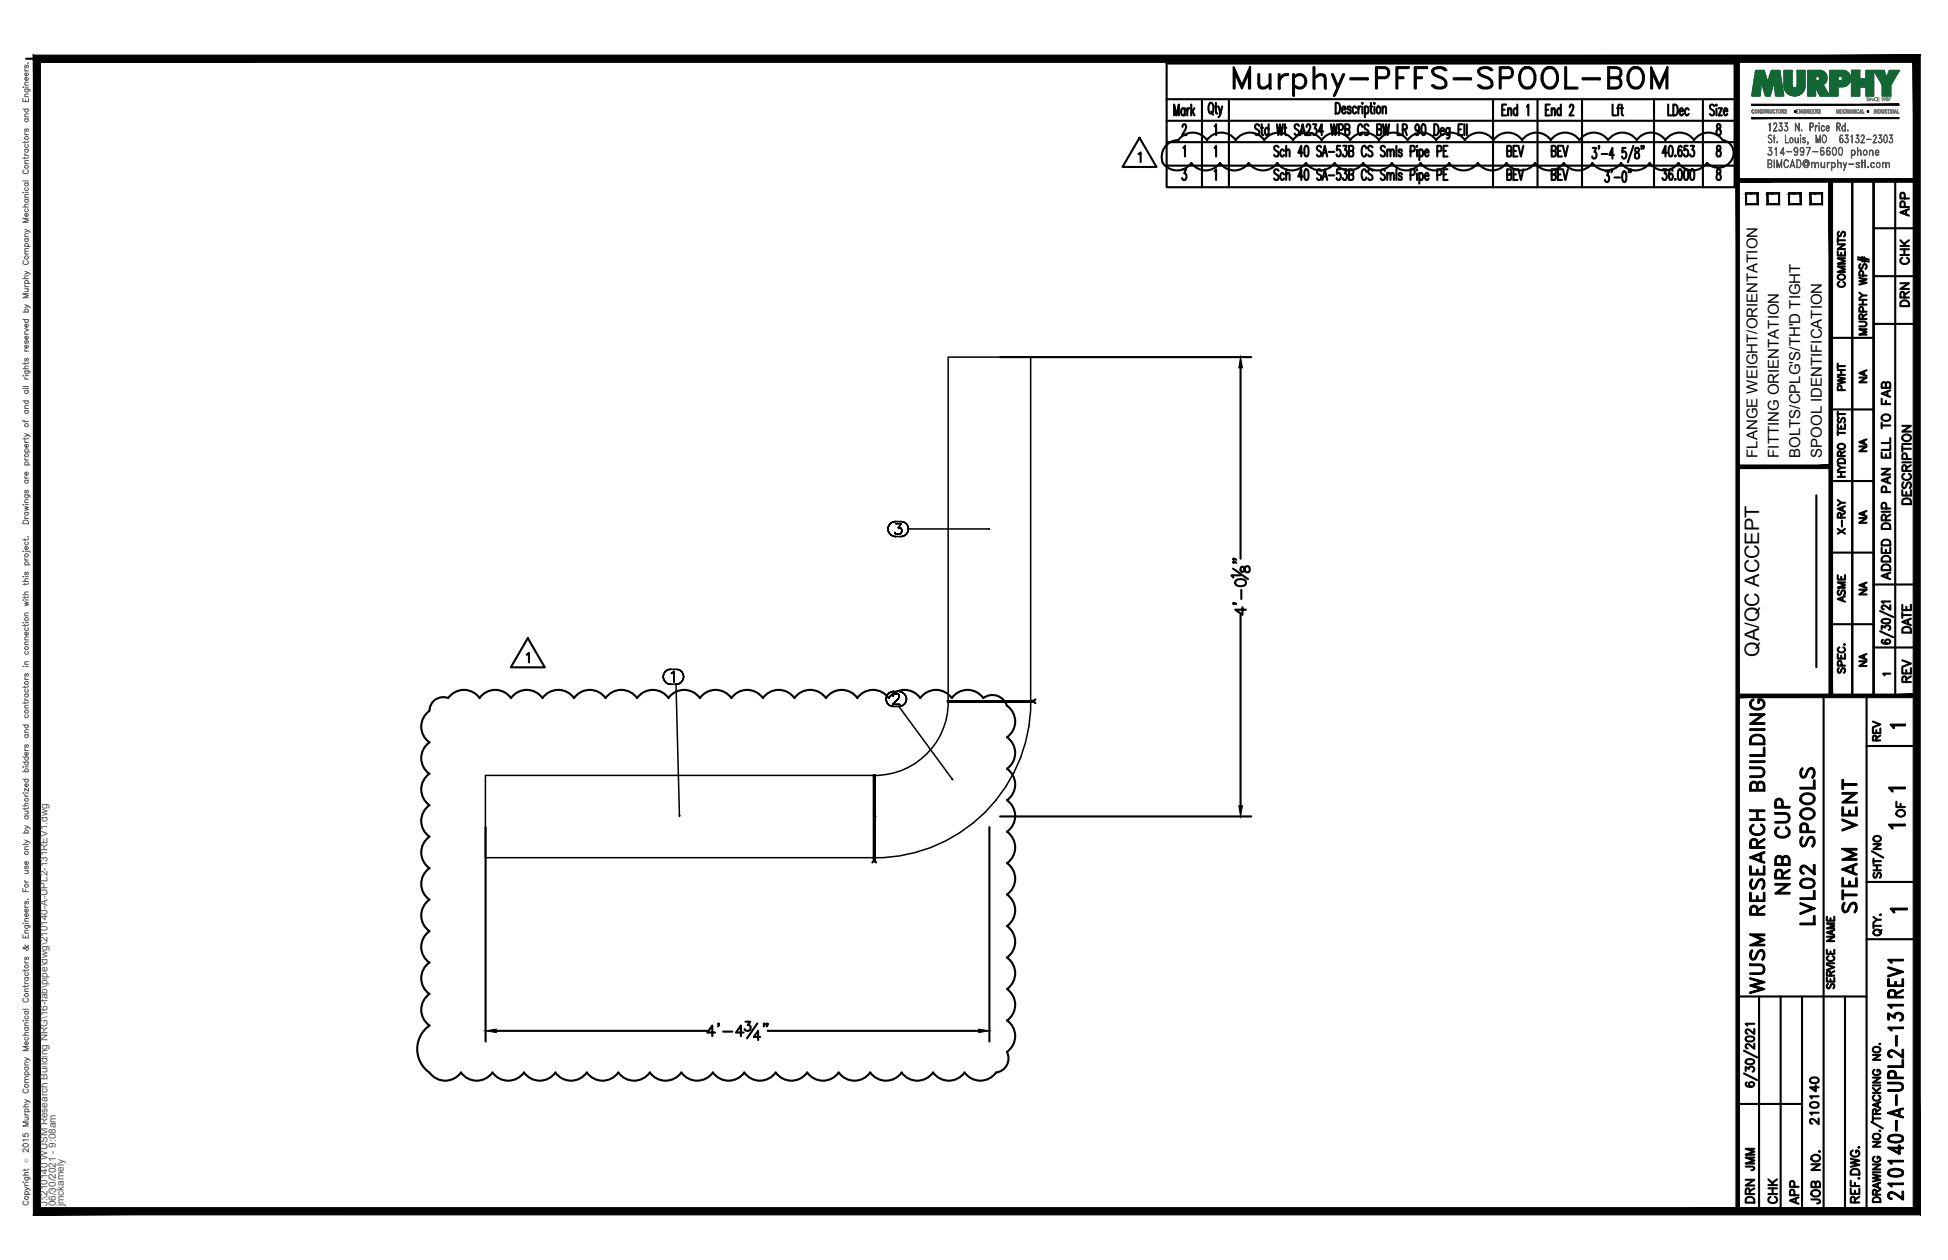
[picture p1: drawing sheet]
<svg xmlns="http://www.w3.org/2000/svg" width="432mm" height="279mm" viewBox="0 0 432 279" stroke-linecap="round" stroke-linejoin="round" font-family="sans-serif">
<defs><g id="words">
<text font-size="10.6" x="272.3" y="22.6">Murphy-PFFS-SPOOL-BOM</text>
<g font-size="6.6">
<text x="397.6" y="199.3" transform="rotate(-90 397.6 199.3)">NRB CUP</text>
<text x="412.4" y="203.6" transform="rotate(-90 412.4 203.6)">STEAM VENT</text>
<text x="403.2" y="206" transform="rotate(-90 403.2 206)">LVL02 SPOOLS</text>
<text x="391.9" y="221.5" transform="rotate(-90 391.9 221.5)">WUSM RESEARCH BUILDING</text>
<text x="422.6" y="267.4" transform="rotate(-90 422.6 267.4)">210140-A-UPL2-131REV1</text>
</g>
<g font-size="5.3">
<text x="389.8" y="260.7" transform="rotate(-90 389.8 260.7)">JMM</text>
<text x="389.8" y="267.8" transform="rotate(-90 389.8 267.8)">DRN</text>
<text x="399.7" y="268.1" transform="rotate(-90 399.7 268.1)">APP</text>
</g>
<g font-size="4.9">
<text x="424" y="49" transform="rotate(-90 424 49)">APP</text>
<text x="424" y="59.6" transform="rotate(-90 424 59.6)">CHK</text>
<text x="409.9" y="64.9" transform="rotate(-90 409.9 64.9)">COMMENTS</text>
<text x="424" y="69.1" transform="rotate(-90 424 69.1)">DRN</text>
<text x="409.9" y="87.8" transform="rotate(-90 409.9 87.8)">PWHT</text>
<text x="424.4" y="112.9" transform="rotate(-90 424.4 112.9)">DESCRIPTION</text>
<text x="409.9" y="119.6" transform="rotate(-90 409.9 119.6)">X-RAY</text>
<text x="419.8" y="129.8" transform="rotate(-90 419.8 129.8)">ADDED DRIP PAN ELL TO FAB</text>
<text x="409.9" y="134.8" transform="rotate(-90 409.9 134.8)">ASME</text>
<text x="424.4" y="141.5" transform="rotate(-90 424.4 141.5)">DATE</text>
<text x="424.4" y="152.4" transform="rotate(-90 424.4 152.4)">REV</text>
<text x="417.7" y="165.5" transform="rotate(-90 417.7 165.5)">REV</text>
<text x="423" y="182.4" transform="rotate(-90 423 182.4)">OF</text>
<text x="403.9" y="250.5" transform="rotate(-90 403.9 250.5)">210140</text>
<text x="394.8" y="268.1" transform="rotate(-90 394.8 268.1)">CHK</text>
<text x="404.3" y="268.1" transform="rotate(-90 404.3 268.1)">JOB NO.</text>
</g>
<g font-size="4.4">
<text x="414.5" y="86.1" transform="rotate(-90 414.5 86.1)">NA</text>
<text x="414.5" y="101.2" transform="rotate(-90 414.5 101.2)">NA</text>
<text x="414.5" y="117.1" transform="rotate(-90 414.5 117.1)">NA</text>
<text x="414.5" y="133" transform="rotate(-90 414.5 133)">NA</text>
<text x="389.9" y="145.7" transform="rotate(-90 389.9 145.7)">QA/QC ACCEPT</text>
<text x="414.5" y="148.9" transform="rotate(-90 414.5 148.9)">NA</text>
</g>
<g font-size="3.5">
<text x="417.7" y="162.6">1</text>
<text x="417.3" y="176.7">1</text>
<text x="417.3" y="184.9">1</text>
<text x="417.7" y="203.6">1</text>
</g>
<g font-size="3.3">
<text x="389.5" y="101.5" transform="rotate(-90 389.5 101.5)">FLANGE WEIGHT/ORIENTATION</text>
<text x="394.3" y="101.5" transform="rotate(-90 394.3 101.5)">FITTING ORIENTATION</text>
<text x="399.1" y="101.5" transform="rotate(-90 399.1 101.5)">BOLTS/CPLG'S/TH'D TIGHT</text>
<text x="403.8" y="101.5" transform="rotate(-90 403.8 101.5)">SPOOL IDENTIFICATION</text>
</g>
<text font-size="3.1" x="416.3" y="151">1</text>
<g font-size="2.2" fill="#545454">
<text x="10.5" y="267.5" transform="rotate(-90 10.5 267.5)">J:\210140 WUSM Research Building NRG\16-fab\pipe\dwg\210140-A-UPL2-131REV1.dwg</text>
<text x="12.4" y="267.5" transform="rotate(-90 12.4 267.5)">06/30/2021 - 9:08am</text>
<text x="14.1" y="267.4" transform="rotate(-90 14.1 267.4)">jmckamely</text>
</g>
<text font-size="1.3" fill="#545454" x="6.3" y="257.9" transform="rotate(-90 6.3 257.9)">Ó</text>
</g></defs>
<!-- layer: HP-LPR-PIPE -->
<g fill="none" stroke="#000" stroke-width=".34">
<path d="M210.2 79.2h18.3v76.2h-18.3zM196.8 117.3l.1 .5-.1-.5M196.9 116.8l-.1 .5 .1-.5M196.9 117.8l.3 .5-.3-.5M197.2 116.3l-.3 .5 .3-.5M197.2 118.3l.4 .3-.4-.3M197.6 115.9l-.4 .4 .4-.4M197.6 118.6l.4 .3-.4-.3M198 115.7l-.4 .2 .4-.2M198 118.9l.5 .1-.5-.1M198.3 118.1l.2 .3zM198.5 115.6l-.5 .1 .5-.1"/>
<path d="M198.5 116.1h1.3h-1.3M198.5 118.4l.7 .1zM198.5 119h1.2M198.5 115.6h1.2M199.1 117h.4h-.4M199.5 117l.2 .1-.2-.1M199.5 118.4l-.3 .1 .3-.1M199.7 117.1l.1 .1-.1-.1M199.7 119l.5-.1-.5 .1M199.8 116.1l-.7 .9 .7-.9M199.8 118.1l-.3 .3 .3-.3M199.8 117.2l.1 .4-.1-.4"/>
<path d="M199.9 117.6l-.1 .5zM200.2 115.7l-.5-.1 .5 .1M200.2 118.9l.5-.3-.5 .3M200.7 115.9l-.5-.2 .5 .2M200.7 118.6l.4-.3-.4 .3M201.1 116.3l-.4-.4 .4 .4M201.1 118.3l.2-.5-.2 .5M201.3 116.8l-.2-.5 .2 .5M201.3 117.8l.1-.5-.1 .5M201.4 117.3l-.1-.5 .1 .5M201.4 117.3h17.7M219.1 117.2l.2 .1z"/>
<path d="M147 150.1l.1 .5-.1-.5M147.1 149.5l-.1 .6 .1-.6M147.1 150.6l.2 .4-.2-.4M147.3 149.1l-.2 .4 .2-.4M147.3 151l.4 .4-.4-.4M147.7 148.7l-.4 .4 .4-.4M147.7 151.4l.5 .3-.5-.3M148.2 148.5l-.5 .2 .5-.2M148.2 151.7h.5h-.5M148.7 148.4l-.5 .1 .5-.1M148.7 151.7h1.1M148.7 148.4h1.1"/>
<path d="M148.8 149.3l.2-.1-.2 .1M149 149.2l.4-.3-.4 .3M149.4 148.9v2.3v-2.3M149.8 151.7h.6h-.6M149.8 151.7l.8 29.2M150.4 148.5l-.6-.1 .6 .1M150.4 151.7l.5-.3-.5 .3M150.9 148.7l-.5-.2 .5 .2M150.9 151.4l.3-.4-.3 .4M151.2 149.1l-.3-.4 .3 .4M151.2 151l.3-.4-.3 .4M151.5 149.5l-.3-.4 .3 .4"/>
<path d="M151.5 150.6v-.5v.5M151.5 150.1v-.6v.6M196.4 155l.1 .5-.1-.5M196.5 154.5l-.1 .5 .1-.5M196.5 155.5l.2 .5-.2-.5M196.7 154l-.2 .5 .2-.5M196.7 156l.4 .4-.4-.4M197.1 153.7l-.4 .3 .4-.3M197.1 156.4l.5 .2-.5-.2M197.6 153.4l-.5 .3 .5-.3M197.6 156.6l.5 .1-.5-.1M197.9 156.2h1.6h-1.6"/>
<path d="M198 154.4v-.2v.2M198 154.2l.1-.2-.1 .2M198.1 153.3l-.5 .1 .5-.1M198.1 156.7h1.1M198.1 153.3h1.1M198.1 154l.1-.1-.1 .1M198.2 153.9l.2-.1-.2 .1M198.4 153.8h.5h-.5M198.9 153.8l.2 .1-.2-.1M199 155.1l-1.1 1.1 1.1-1.1M199.1 153.9l.1 .1-.1-.1M199.2 154.7l-.2 .4 .2-.4"/>
<path d="M199.2 154l.1 .2-.1-.2M199.2 156.7l.6-.1-.6 .1M199.2 156.7l11.9 16M199.3 154.5l-.1 .2 .1-.2M199.3 154.2v.3v-.3M199.8 153.4l-.6-.1 .6 .1M199.8 156.6l.4-.2-.4 .2M200.2 153.7l-.4-.3 .4 .3M200.2 156.4l.4-.4-.4 .4M200.6 154l-.4-.3 .4 .3M200.6 156l.3-.5-.3 .5M200.9 154.5l-.3-.5 .3 .5"/>
<path d="M200.9 155.5v-.5v.5M200.9 155v-.5v.5M210 155.4h.2zM210 155.4h11.7M210.4 155.4h-.4v.2h.4h-.4M210.4 155.6h.9zM210.5 155.4h-.1h.1M211.3 155.6h1.5zM211.4 155.6h1.5h-1.5M211.4 155.4h.1M212.8 155.6h1.9zM212.9 155.6h1.8h-1.8"/>
<path d="M212.9 155.4h-.1h.1M214.7 155.6h2.2zM214.7 155.6h2.2h-2.2M214.7 155.4h.1M216.9 155.6h2.4zM216.9 155.4h2.4h-2.4M216.9 155.6h2.4h-2.4M216.9 155.4h.1M219.3 155.6h-9.1a16.3 16.3 0 0 1-16.3 16.3v18.3a34.4 34.4 0 0 0 34.6-34.6h-6.8M219.3 155.6h2.4h-2.4M219.3 155.6h2.4M221.7 155.6h2.2h-2.2"/>
<path d="M221.7 155.4h-2.4h9.2M221.7 155.6h.1M221.7 155.4h6.5M223.9 155.6h1.8h-1.8M223.9 155.6h.1M223.9 155.6h2h-2M225.7 155.6h1.5h-1.5M225.9 155.6h-.2h.2M225.9 155.6h1.4h-1.4M227.2 155.6h.9h-.9M227.3 155.6h.1M227.3 155.6h.9h-.9"/>
<path d="M228.2 155.6h-.1h.1M228.6 155.4h-.4h.4v.2h-.4h.4M107.6 171.9h86.1v18.3h-86.1zM193.7 171.8v.4v-.3M193.7 172.1v1.1zM193.7 173v1.6zM193.7 174.5v2zM193.7 176.4v2.3zM193.9 172.1v-.3h-.2v9.2M193.9 172.1v18.2h-.2v-9.3M193.9 171.8v18.5M193.9 172.1v1.1z"/>
<path d="M193.9 173v1.6zM193.9 174.5v2zM193.9 176.4v2.3zM193.9 178.7v2.3v-2.3M211 172.8l.2 .1zM150.6 180.9v.1zM193.7 181v2.5zM193.7 183.4v2.3zM193.7 185.6v2zM193.7 187.5v1.6zM193.7 189v1zM193.7 189.9v.4z"/>
<path d="M193.7 190.2v.1M193.9 183.4v2.3zM193.9 185.6v2zM193.9 187.5v1.6zM193.9 189v1zM193.9 189.9v.4z"/>
</g>
<circle cx="193.9" cy="181" r=".17" fill="#000"/>
<path d="M228.5 155.6h.7l.3 .3M229.5 155.1l-.3 .3h-.7M193.7 190.2v.8l-.3 .2M193.9 190.2v.8l.3 .2" fill="none" stroke="#000" stroke-width=".47"/>
<!-- layer: PS-BDR -->
<g fill="#000" stroke="#000" stroke-width=".22">
<path d="M388.3 26.1v.2l32.6-.2zM388.3 26.3l32.6-.2v.2z"/>
<path d="M388.3 23.1v.3l32.6-.3zM388.3 23.4l32.6-.3v.3z"/>
<path d="M7.4 12.2v257.2l1.6-1.6zM7.4 12.2l1.6 1.6v254zM7.4 12.2l1.6 1.6 416.6-1.6zM9 13.8l416.6-1.6-1.5 1.6zM425.6 12.2l-1.5 1.6 1.5 255.6zM424.1 13.8l1.5 255.6-1.5-1.6zM7.4 269.4h418.2l-1.5-1.6zM9 267.8h415.1l-416.7 1.6z"/>
</g>
<!-- layer: PS-BDR-T -->
<g fill="none" stroke="#000" stroke-width=".47">
<path d="M415.3 40v114.3h-4.7v-114.2v114.2h-4.8v-114.2M387 42.9h2.6v2.4h-2.6zM391.8 42.9h2.6v2.4h-2.6zM396.6 42.9h2.5v2.4h-2.5zM401.3 42.9h2.6v2.4h-2.6zM411.8 57.5l2.5 .5M411.8 57.1l2.5 .5M412.4 58.6a.59 .59 0 0 0-.3 .5 .59 .59 0 0 0 .4 .5l.3-.1 .3-.8 .4-.1a.64 .64 0 0 1 0 1M412.8 57v1M413.3 57.1v1M405.8 74.9h9.5M412.1 71.3l1.4 .1a.52 .52 0 0 1 .2 .6 .52 .52 0 0 1-.4 .4h-1.2"/>
<path d="M412.1 61.6l1.7 .4-1.7 .3 1.7 .4-1.7 .4M412.1 67.5h1.7M412.1 66.5h1.7M412.1 64.9l.8 .6M412.9 70.7l-.1-.9-.4-.1-.3 .3v.7h1.7M412.9 66.5v1M413 69.1l-.1-.9-.5-.1-.3 .3v.7h1.7M413 61.1l-.1-.9-.5-.1-.3 .3v.7h1.7M413.8 73h-1.7l1.7 .6-1.7 .6h1.7M413.8 65.5h-.9l-.8 .6M413.8 69.7l-.9 .5M405.8 90.8h9.5"/>
<path d="M407.4 94.1v1h1.6v-1M407.4 96h1.6M407.4 91.3v1.1M407.4 95.4v1.1M407.4 91.8h1.6M407.4 98.7a.79 .79 0 0 1 1-.3 .79 .79 0 0 1 .5 .9 .78 .78 0 0 1-1 .3 .78 .78 0 0 1-.5-.9zM407.6 92.7a.59 .59 0 0 0-.3 .5 .59 .59 0 0 0 .4 .5l.3-.1 .3-.8 .4-.1a.65 .65 0 0 1 0 1M408.1 94.5v.6M402.6 109.8v38.1M405.8 106.7h9.5M407.4 105.7h1.6M407.4 104.7h1.6"/>
<path d="M407.4 103.1l.7 .6M407.4 102a.9 .9 0 0 1 1.6 .2v.5h-1.6zM408.1 101.1l-.1-.9-.3-.1-.3 .3v.7h1.6M408.1 104.7v1M409 103.7h-.9l-.7 .6M409 100.1l-.9 .5M405.8 122.5h9.5M405.8 138.4h9.5M407.4 145v1h1.6v-1M407.6 148.2a.59 .59 0 0 0-.3 .5 .59 .59 0 0 0 .4 .5l.3-.2 .3-.7 .4-.1a.65 .65 0 0 1 0 1M407.7 143.5a.59 .59 0 0 0-.3 .7 .59 .59 0 0 0 .6 .5h.4a.59 .59 0 0 0 .6-.5 .59 .59 0 0 0-.4-.7M408.1 145.4v.6"/>
<path d="M408.2 147.6l-.1-.9-.4-.2-.3 .4v.7h1.6M408.8 142.9h.2z"/>
</g>
<!-- layer: PS-DIM -->
<path d="M5.8 13h419" fill="none" stroke="#000" stroke-width=".47"/>
<!-- layer: 0 -->
<g fill="none" stroke="#000" stroke-width=".47">
<path d="M415.3 40v114.3M420.1 40v114.3M415.3 50.6h9.5M415.3 61.2h9.5M415.3 71.8h9.5M415.3 129.6h9.5M415.3 143.6h9.5M386.6 238l2.9 1.5M386.6 233l2.9 1.5M387 237.5v-.9l.7 .5a.59 .59 0 0 1 .9-.5 .59 .59 0 0 1-.1 1M387 235.1a1.29 1.29 0 0 1 1.9 .3 1.1 1.1 0 0 1-1.9 .1zM387 230l.8-.2a.85 .85 0 0 1 1.1 .6 1.14 1.14 0 0 1-1.9 0z"/>
<path d="M388.9 231.4v1.2l-1-.8-.6-.3-.3 .2v.5l.4 .3M388.9 228.2v1.1l-1-.8-.6-.3-.3 .2v.5l.4 .3M388.9 227h-1.9l.3 .4M387.2 240a.47 .47 0 0 0-.2 .7 1.13 1.13 0 0 0 1.9-.3 .56 .56 0 0 0-.6-.5 .56 .56 0 0 0-.6 .5 .56 .56 0 0 0 .5 .6"/>
</g>
<g fill="#000" stroke="#000" stroke-width=".22">
<path d="M384.8 13l.8 255.6v-255.6zM384.8 13l.8 255.6h-.8z"/>
<path d="M385.2 39.6v.8l39.6-.8zM385.2 40.4l39.6-.8v.8z"/>
<path d="M424.5 40l.8 114.3v-114.3zM424.5 40l.8 114.3h-.8z"/>
<path d="M385.2 153.9v.8l39.6-.8zM385.2 154.7l39.6-.8v.8z"/>
</g>
<!-- layer: PS-LOGO -->
<g fill="none" stroke="#545454" stroke-width=".22">
<path d="M5.1 19.3h.1zM5.5 19.8h.9l.2 .1v.4M5.5 15.3v.3l.3 .1M5.5 18.9h.8M5.5 15.7h.8M5.5 19.3h.8M5.7 19.8a.38 .38 0 0 0-.1 .5 .38 .38 0 0 0 .6 0 .38 .38 0 0 0-.1-.5M5.7 14.4l-.2 .3v.3h.3l.1-.4 .2-.2 .2 .3-.2 .4M6.1 17.2a.38 .38 0 0 1 .1 .5 .38 .38 0 0 1-.6 0 .38 .38 0 0 1 .1-.5h.1v.7M6.1 16.2a.38 .38 0 0 1 .1 .5 .38 .38 0 0 1-.6 0 .38 .38 0 0 1 .1-.5h.1v.6M6.2 13.9v.1zM6.3 18.2l-.8 .1v.3l.2 .3"/>
<path d="M5.1 21.8v.7h1.2v-.7M5.1 24.2h1.2M5.4 37.7a.43 .43 0 0 0-.3 .5 .43 .43 0 0 0 .4 .3h.3a.43 .43 0 0 0 .5-.3 .43 .43 0 0 0-.3-.5M5.5 34v.3l.3 .1M5.5 29.4v.3l.3 .2M5.5 31.3v.4M5.5 34.8v.4M5.5 36.2h.8M5.5 34.4h.8M5.5 33.1h.8M5.5 29.9h.8M5.5 26.4h.8"/>
<path d="M5.5 25.9h.8M5.5 21.4h.8M5.7 33.1a.38 .38 0 0 0-.1 .5 .38 .38 0 0 0 .6 0 .38 .38 0 0 0-.1-.5M5.7 32a.4 .4 0 0 0-.1 .6 .4 .4 0 0 0 .6 0 .4 .4 0 0 0-.1-.6M5.7 28.6l-.2 .2v.3h.3l.1-.4 .2-.1 .2 .2-.2 .4M5.7 26.4a.38 .38 0 0 0-.1 .5 .38 .38 0 0 0 .6 0 .38 .38 0 0 0-.1-.5M5.7 24.2a.38 .38 0 0 0-.1 .6 .38 .38 0 0 0 .6 0 .38 .38 0 0 0-.1-.6M5.7 22.1v.4M6.3 35.6h-.8v.3l.2 .3M6.3 34.8l-.3 .3h-.9M6.3 31.3l-.3 .3h-.9M6.3 25.3h-.8v.3l.2 .3"/>
<path d="M6.3 20.9h-.8v.3l.2 .2M391.9 34.2l.2 .2M392 36.3l.6-.1v-.6l-.6-.1v1.6l.6-.1v-.6h-.6M392.1 30a.44 .44 0 0 1 .7 .2 .38 .38 0 0 0-.6-.2 .38 .38 0 0 0-.1 .5l.4 .3a.46 .46 0 0 1 .2 .7 .46 .46 0 0 1-.7-.1 .41 .41 0 0 0 .6 .1 .41 .41 0 0 0 0-.6l-.6-.4zM392.3 33.3a.53 .53 0 0 1 .5 .8 .53 .53 0 0 1-.9 0 .47 .47 0 0 0 .7 .2l.2-.3M392.4 27.2l-.1 1.9v-1.7l-.2 .2zM392.4 36.3l.3 .1v.6l-.8 .2v-1.8l.8 .2v.6l-.3 .2M392.5 33.4a.51 .51 0 0 1 .3 .5 .51 .51 0 0 1-.3 .5M392.7 32.8l-.7-.1h.8l-.5 .7M392.7 32.7l-.5 .7 .4 .1 .2 .3M393.1 30.5l.4 .1zM393.1 29l.8 .1h-.8l.7-1.3-.2-.5h-.2l-.3 .4 .1-.3a.39 .39 0 0 1 .6 0 .39 .39 0 0 1 0 .5l-.7 1.2"/>
<path d="M393.3 35.4v1.8zM393.3 29.9v1.8zM393.4 33l.4-.3v1.7l-.1-1.6zM393.9 35.4l.5 1.5 .6-1.5v1.8l-.1-1.4-.5 1.4-.5-1.4v1.4zM393.9 31.4l.1 .3zM393.9 31.5l.1 .1zM394.4 28.8l.1 .2M394.7 27.9a.55 .55 0 0 1 .4 .7 .55 .55 0 0 1-.7 .4l-.1-.3 .4 .3 .3-.4M394.7 33.9l.9 .1h-1l.7-1.3v1.7v-1.5l-.6 1.1M394.8 28l.2 .5-.2 .5M395 27.3l-.6-.1h.6l-.3 .8M395 27.2l-.4 .8 .4 .1v.3"/>
<path d="M395.5 28.8l.2 .2M395.7 35.5a.47 .47 0 0 1 .7 .3l-.3-.3h-.3a1.08 1.08 0 0 0 0 1.6h.3l.3-.3a.44 .44 0 0 1-.4 .4 .44 .44 0 0 1-.5-.4l-.1-.7zM395.8 29.9v1.7l.7 .1h-.7zM395.8 27.9a.55 .55 0 0 1 .5 .7 .55 .55 0 0 1-.7 .4l-.1-.3 .4 .3 .4-.4M396 28l.3 .5-.3 .5M396 33.6l1.2 .1zM396.2 27.3l-.6-.1h.7l-.5 .8M396.2 27.2l-.4 .8 .3 .1 .2 .3M396.9 30.6a.57 .57 0 0 1 .7 .4 .57 .57 0 0 1-.4 .7l-.3-.1-.2-.4zM396.9 36.8h.8M397 30.6a.52 .52 0 0 1 .4 .5 .52 .52 0 0 1-.4 .5l-.2-.4zM397 36.7h.7"/>
<path d="M397.3 35.4l.6 1.8-.6-1.5-.5 1.5zM397.7 33.3l.3 .4 .3-.1 .2-.3M397.7 33.1l.3-.3h.3l.2 .3M397.8 34.3h.5M397.9 30.5l.1 1 .3 .1 .3-.2-.3 .3-.3-.1-.1-.2zM398 27.2l.8 1.6v-1.6v1.9l-.8-1.6v1.6zM398 32.8l-.3 .4 .3 .5M398.2 32.8a1.22 1.22 0 0 1 .1 1.6M398.3 35.4h.5a1.05 1.05 0 0 1 0 1.8h-.5zM398.3 35.5a.84 .84 0 0 1 .9 .5 .84 .84 0 0 1-.2 .9l-.7 .2zM398.5 33.5l-.2 .2a.49 .49 0 0 1-.6-.2 .49 .49 0 0 1 .1-.6 .49 .49 0 0 1 .7 0v.4a.81 .81 0 0 1-.5 1.1l-.3-.2 .1 .2M398.5 33.3l-.3 .4"/>
<path d="M398.6 30.5v1.2zM399 30l.1-.1v.3zM399.1 33.3l.3 .4 .3-.1 .1-.3M399.1 33.1l.3-.3h.3l.1 .3M399.1 30h.1M399.1 30.5v1.2zM399.1 34.3h.6M399.4 28.8v.3l-.1-.1zM399.4 28.9h.1M399.4 32.8a.51 .51 0 0 0-.3 .4 .51 .51 0 0 0 .3 .5M399.5 32.8a1.22 1.22 0 0 1 .1 1.6M399.6 31.5h.6"/>
<path d="M399.6 30.8l.6 .6-.2 .3-.4-.1v-.2l.1 .2M399.6 30.7h.6M399.7 30.6v.3M399.8 33.5l-.1 .2a.5 .5 0 0 1-.7-.5 .5 .5 0 0 1 .7-.4l.2 .5a.83 .83 0 0 1-.5 1.1l-.3-.2 .1 .2M399.8 33.3l-.3 .4M399.9 35.6a.74 .74 0 0 1 1 .2 .74 .74 0 0 1-.1 1l-.1-1 .1 .9a.68 .68 0 0 0-.3-1.2 .68 .68 0 0 0-.8 .9 .66 .66 0 0 0 .4 .7 .66 .66 0 0 0 .7-.2 .7 .7 0 0 1-.9 .1 .7 .7 0 0 1-.2-.8zM400 36l.2-.2 .4 .1 .1 .2-.5-.2-.2 .3 .1 .4 .4 .1 .2-.2-.1 .2-.4 .1-.2-.2zM400.1 30.6l.1 .2-.2-.3-.4 .1v.2l.6 .5M400.1 31.2v.4M400.7 31.5h.1M400.8 31.9l-.1-.5 .1 .4-.2 .2M400.8 31.7v.1"/>
<path d="M401.3 28.1l.6-.1v-.6l-.6-.1-.1 1.8v-1.9h.5l.2 .4v.4l-.2 .2h-.4M401.3 32.7l-.7 1.7 .7-1.7h-.9l.9 .1M401.6 36v1.2zM401.8 33.6l1.2 .1zM401.8 36.1h.5l.1 1.1-.2-1-.3-.1-.3 .3zM402.4 27.8v1.3zM402.5 29.9l.5 1.5 .5-1.5v1.8l-.1-1.4-.4 1.4-.4-1.4-.1 1.4zM402.6 36.1h.4l.1 1.1-.1-1-.3-.1-.3 .3zM402.6 27.9l.3-.1-.3 .2-.2 .4zM403.2 27.2l.1 .1v.2zM403.2 27.3h.1M403.2 27.8l.1 1.3z"/>
<path d="M403.5 34l.4 .4 .3-.1 .1-.3M403.5 33.8l.4-.4 .3 .1 .1 .3M403.6 36l.2 1 .3 .1 .3-.2-.3 .3-.4-.1zM403.7 32.8h.5M403.8 32.8l-.2 .2a1.17 1.17 0 0 0 .2 1.4M403.8 27.9l.4-.1 .2 .4-.2-.3a.54 .54 0 0 0-.4 .6 .54 .54 0 0 0 .4 .5l.2-.3-.2 .4h-.2l-.3-.5zM403.8 33.4l-.3 .5M404.1 33.4l.2 .5-.2 .5M404.1 30l.2-.1a.95 .95 0 0 1 .6 .9 .95 .95 0 0 1-.6 .9 1.24 1.24 0 0 1-.2-1.7zM404.1 30.1l.2-.1a.87 .87 0 0 1 .5 .8 .87 .87 0 0 1-.5 .8 1.19 1.19 0 0 1-.2-1.5zM404.2 32.8l.1 .1-.4-.2a1.42 1.42 0 0 0-.2 1.7 .49 .49 0 0 0 .6-.2 .49 .49 0 0 0-.1-.7 .49 .49 0 0 0-.7 .1M404.4 36l.1 1.2z"/>
<path d="M404.8 28.4h.6l-.2-.5a.54 .54 0 0 0-.4 .6 .54 .54 0 0 0 .4 .5l.2-.3-.2 .4a.63 .63 0 0 1-.4-.6 .63 .63 0 0 1 .4-.7l.3 .7h-.7M404.9 34l.3 .4 .3-.1 .2-.3M404.9 33.8l.3-.4 .3 .1 .2 .3M405 36l.1 1.2zM405.1 32.8h.5M405.1 32.8l-.1 .2a1.17 1.17 0 0 0 .2 1.4M405.2 33.4l-.3 .5M405.3 36.1l.3-.1-.5 .5zM405.4 33.4l.3 .5-.3 .5M405.5 32.8l.2 .1a.36 .36 0 0 0-.6-.1l-.2 .6v.8l.2 .2a.49 .49 0 0 0 .6-.2 .49 .49 0 0 0-.1-.7 .49 .49 0 0 0-.7 .1M406 36v1.8zM406.2 36.1a.53 .53 0 0 1 .7 .5 .53 .53 0 0 1-.7 .5l-.2-.2 .3 .2a.51 .51 0 0 0 .5-.5 .51 .51 0 0 0-.5-.5l-.3 .2z"/>
<path d="M406.3 32.8l.4-.1a1.13 1.13 0 0 1 0 1.7h-.1a1.28 1.28 0 0 1-.3-1.6zM406.3 34.3h.6M406.3 32.8h.6M406.4 32.8l-.2 .6 .2 1M406.8 32.8l.2 .6-.2 1M407.2 28.1l.6-.1v-.6l-.6-.1-.1 1.8v-1.9l.7 .1 .1 .7-.3 .2h-.4M407.3 35.4l.1 1.8zM407.5 28.2l.4 .9-.3-.9M407.6 36.1h.5l.1 1.1-.2-1-.3-.1-.3 .3zM407.7 32.8l.3-.1a1.13 1.13 0 0 1 0 1.7h-.1a1.28 1.28 0 0 1-.2-1.6zM407.7 34.3h.5M407.7 32.8h.5"/>
<path d="M407.8 32.8l-.2 .6 .2 1M407.8 31.3l.3 .3 .4-.3M407.8 31l.3-.3 .4 .3M408 30.1h.4M408 30l-.1 .3a1.28 1.28 0 0 0 .2 1.3M408.1 30.7l-.3 .4M408.2 32.8l.2 .6-.2 1M408.2 30.7l.3 .4-.3 .5M408.4 30l.1 .2a.33 .33 0 0 0-.5-.2l-.2 .7 .2 .9a.48 .48 0 0 0 .5-.5 .48 .48 0 0 0-.5-.4l-.2 .1M408.5 27.9l.3-.1 .2 .3-.2-.2a.54 .54 0 0 0-.5 .6 .54 .54 0 0 0 .5 .5l.2-.2-.2 .3-.5-.3zM409 27.2l.1 1.9zM409 37l-.5-1 .5 1.2"/>
<path d="M409 31.4l.1 .2M409.2 30.7l.4 .1 .1 .2M409.3 30.6a.53 .53 0 0 1 .4 .6 .53 .53 0 0 1-.7 .4v-.2a.36 .36 0 0 0 .6 .1l.1-.2M409.3 36l-.6 1.8zM409.4 30.7l.3 .4-.3 .5M409.6 28.8v.3zM409.6 28.9v.1zM409.6 30l-.6-.1h.7l-.4 .8M409.6 29.9l-.4 .8M409.8 36.4h1.1zM410.4 33.3v1.7zM410.6 33.3a.53 .53 0 0 1 .7 .6 .53 .53 0 0 1-.7 .5l-.2-.2 .3 .2a.51 .51 0 0 0 .5-.5 .51 .51 0 0 0-.5-.6l-.3 .2z"/>
<path d="M410.6 29.9l-.1 1.8v-1.6l-.2 .2zM411.3 31.4l.2 .2M411.5 37h.6M411.5 36.4l.6 .3v.2a.38 .38 0 0 1-.3 .3 .38 .38 0 0 1-.4-.3l.2 .2M411.5 36.2h.6M411.6 36.1v.3M411.6 30.6a.52 .52 0 0 1 .5 .6 .52 .52 0 0 1-.7 .4l-.1-.2a.36 .36 0 0 0 .6 .1l.2-.2M411.7 32.7l.1 1.7zM411.8 30.7l.3 .4-.1 .3-.2 .2M412 36.1l.1 .2a.38 .38 0 0 0-.3-.3 .38 .38 0 0 0-.4 .3l.7 .5M412 36.7v.4M412 33.3h.5v1.1v-.8l-.2-.3-.5 .3z"/>
<path d="M412 30l-.6-.1h.7l-.5 .8M412 29.9l-.4 .8 .3 .1 .2 .2M412.5 36l.5 .1zM412.5 31.6l.8 .1h-.8l.7-1.3-.2-.4h-.2l-.3 .3 .1-.2a.39 .39 0 0 1 .6-.1 .39 .39 0 0 1 0 .6l-.7 1.1M412.7 35.4l.1 1.8zM413.2 33.3a.54 .54 0 0 1 .7 .6 .54 .54 0 0 1-.7 .5l-.2-.5zM413.4 35.4l.1 1.8zM413.7 30.8l1 .1zM414 36.9l.2 .1-.1 .2zM414 37l.1 .1zM414.4 33.3v1.1zM414.6 33.3h.5l.1 1.1-.1-1-.3-.1-.4 .3z"/>
<path d="M414.7 36.3l.3-.3 .4 .1v.3v-.2a.46 .46 0 0 0-.7 .4 .46 .46 0 0 0 .7 .4v-.1l-.2 .3a.59 .59 0 0 1-.5-.3 .59 .59 0 0 1 0-.6zM415.2 31.6l.8 .1h-.9a1.94 1.94 0 0 0 .8-1.4l-.2-.3h-.3l-.2 .3 .1-.2 .4-.2 .2 .5-.7 1.3M415.7 33.8h.7l-.2-.5a.48 .48 0 0 0-.5 .6 .48 .48 0 0 0 .6 .4l.1-.2-.1 .3a.53 .53 0 0 1-.6-.5 .53 .53 0 0 1 .6-.6l.2 .6h-.8M416 36.3l.1-.2a.53 .53 0 0 1 .7 .5 .53 .53 0 0 1-.7 .5l-.1-.2zM416.4 31.4l.2 .2M416.7 30.6a.53 .53 0 0 1 .5 .6 .53 .53 0 0 1-.7 .4l-.2-.2 .5 .2 .3-.3M416.9 30.7l.2 .4-.2 .5M417.1 30l-.6-.1h.6l-.4 .8M417.1 29.9l-.5 .8 .4 .1 .1 .2M417.3 36l.1 1.2zM417.5 36.1h.5l.1 1.1-.1-.8-.2-.3-.4 .3zM417.7 30l.3-.1a1.32 1.32 0 0 1 0 1.8l-.3-.1-.2-.7z"/>
<path d="M417.7 31.5h.5M417.7 30.1h.5M417.8 30l-.2 .7 .2 .9M418.2 30l.1 .7-.1 .9M418.3 36.1h.4l.1 1.1-.1-1-.3-.1-.3 .3zM418.8 31.4l.2 .2M419.1 30.6a.53 .53 0 0 1 .4 .6 .53 .53 0 0 1-.7 .4v-.2a.36 .36 0 0 0 .6 .1l.1-.2M419.3 30.7l.2 .4-.2 .5M419.4 30l-.6-.1h.7l-.4 .8M419.4 29.9l-.4 .8 .4 .1 .1 .2M5.1 42.7h.1zM5.1 45.9h1.2"/>
<path d="M5.1 40.1h1.2M5.4 57.8a.43 .43 0 0 0-.3 .5 .43 .43 0 0 0 .4 .4h.3a.43 .43 0 0 0 .5-.4 .43 .43 0 0 0-.3-.5M5.5 50.8l.8 .4-.8 .3M5.5 56.3h.8M5.5 54.6h1.2M5.5 52.9h.8M5.5 52.5h.8M5.5 44.2h.8M5.5 43.8h.8M5.5 40.6h.8M5.5 42.7h.8M5.7 54.6a.38 .38 0 0 1-.1-.5 .38 .38 0 0 1 .6 0 .38 .38 0 0 1-.1 .5"/>
<path d="M5.7 52.9a.38 .38 0 0 0-.1 .6 .38 .38 0 0 0 .6 0 .38 .38 0 0 0-.1-.6M5.7 46.3a.38 .38 0 0 0-.1 .6 .38 .38 0 0 0 .6 0 .38 .38 0 0 0-.1-.6M5.7 44.2a.38 .38 0 0 0-.1 .5 .38 .38 0 0 0 .6 0 .38 .38 0 0 0-.1-.5M5.7 41.6a.38 .38 0 0 0-.1 .6 .38 .38 0 0 0 .6 0 .38 .38 0 0 0-.1-.6M5.7 40.6a.38 .38 0 0 0-.1 .5 .38 .38 0 0 0 .6 0 .38 .38 0 0 0-.1-.5M6.1 47.3a.38 .38 0 0 1 .1 .6 .38 .38 0 0 1-.6 0 .38 .38 0 0 1 .1-.6h.1v.7M6.3 55.7l-.8 .1v.2l.2 .3M6.3 55.1h-.8v.3l.2 .3M6.3 51.8l-.8 .1v.3l.2 .3M6.3 51.2l.4 .4M6.3 48.4h-1.2l1.2 .4-1.2 .5h1.2M6.3 45.3h-.8v.3l.2 .3"/>
<path d="M6.3 43.1l-.8 .1v.3l.2 .3M5.1 70.9h1.2M5.1 69.2h1.2M5.1 61.8h1.2M5.5 77.4v.3l.3 .2M5.5 73.7v.2l.3 .2M5.5 72.8l.8 .4-.8 .3M5.5 67.5l.8 .4-.8 .3M5.5 63.1v.3l.3 .2M5.5 60.1l.8 .4-.8 .3M5.5 77.9h.8M5.5 74.1h.8"/>
<path d="M5.5 64h.8M5.5 63.6h.8M5.5 62.9h1.2M5.7 79.4l-.2 .3v.3h.3l.1-.4 .2-.2 .2 .3-.2 .4M5.7 75.6l-.2 .2v.3h.3l.1-.4 .2-.1 .2 .2-.2 .4M5.7 70.9a.38 .38 0 0 0-.1 .5 .38 .38 0 0 0 .6 0 .38 .38 0 0 0-.1-.5M5.7 69.2a.38 .38 0 0 1-.1-.6 .38 .38 0 0 1 .6 0 .38 .38 0 0 1-.1 .6M5.7 62.9a.38 .38 0 0 1-.1-.6 .38 .38 0 0 1 .6 0 .38 .38 0 0 1-.1 .6M6 64l.3 .3-.1 .3-.7 .1M6.1 76.5a.38 .38 0 0 1 .1 .6 .38 .38 0 0 1-.6 0 .38 .38 0 0 1 .1-.6h.1v.7M6.1 74.5a.38 .38 0 0 1 .1 .6 .38 .38 0 0 1-.6 0 .38 .38 0 0 1 .1-.6h.1v.7M6.1 71.9a.38 .38 0 0 1 .1 .5 .38 .38 0 0 1-.6 0 .38 .38 0 0 1 .1-.5h.1v.6"/>
<path d="M6.3 67.9l.4 .4M6.3 65.1h-1.2l1.2 .5-1.2 .4h1.2M6.3 61.2h-.8v.3l.2 .3M6.3 60.5l.4 .4M5.1 93.2l.2 .3h1M5.1 83.3h.1zM5.1 88.9h1.2M5.1 86.1h1.2M5.1 85.7h1.2M5.1 81.8h1.2M5.5 97.6v.3l.3 .2M5.5 96.1l.8 .4-.8 .3"/>
<path d="M5.5 83.6v.3l.3 .2M5.5 82.2l1 .1 .1 .4M5.5 80.4v.4M5.5 93.2v.4M5.5 97.1v.4M5.5 98.1h.8M5.5 91h.8M5.5 90.6h.8M5.5 86.6h.8M5.5 84.1h.8M5.5 83.3h.8M5.7 91a.38 .38 0 0 0-.1 .6 .38 .38 0 0 0 .6 0 .38 .38 0 0 0-.1-.6"/>
<path d="M5.7 88.9a.38 .38 0 0 0-.1 .5 .38 .38 0 0 0 .6 0 .38 .38 0 0 0-.1-.5M5.7 86.6a.38 .38 0 0 0-.1 .6 .38 .38 0 0 0 .6 0 .38 .38 0 0 0-.1-.6M5.7 82.2a.38 .38 0 0 0-.1 .6 .38 .38 0 0 0 .6 0 .38 .38 0 0 0-.1-.6M6.1 98.5a.38 .38 0 0 1 .1 .6 .38 .38 0 0 1-.6 0 .38 .38 0 0 1 .1-.6h.1v.7M6.3 97.1l-.3 .2h-.9M6.3 96.5l.4 .3M6.3 89.9l-.8 .1v.3l.2 .3M6.3 81.2h-.8v.3l.2 .3M6.3 80.4l-.3 .2h-.9M5.1 111.9h.1zM5.2 115.6a.69 .69 0 0 1 1.1 .1v.4h-1.2zM5.5 114.5v.3l.3 .2"/>
<path d="M5.5 112.3l.8 .2-.8 .2 .8 .3-.8 .2M5.5 109.7h.9l.2 .1v.5M5.5 105.6v.3l.3 .1M5.5 101.6v.2l.3 .2M5.5 119.5v.4M5.5 115h.8M5.5 113.6h.8M5.5 111.4h.8M5.5 106.5h.8M5.5 106h.8M5.5 103.1h1.2M5.5 102h.8"/>
<path d="M5.5 100.2h1.2M5.5 111.9h.8M5.7 113.6a.38 .38 0 0 0-.1 .6 .38 .38 0 0 0 .6 0 .38 .38 0 0 0-.1-.6M5.7 109.7a.4 .4 0 0 0-.1 .6 .4 .4 0 0 0 .6 0 .4 .4 0 0 0-.1-.6M5.7 108.7l-.2 .3v.3h.3l.1-.4 .2-.2 .2 .3-.2 .3M5.7 106.5a.38 .38 0 0 0-.1 .6 .38 .38 0 0 0 .6 0 .38 .38 0 0 0-.1-.6M5.7 103.1a.38 .38 0 0 1-.1-.5 .38 .38 0 0 1 .6 0 .38 .38 0 0 1-.1 .5M5.7 100.2a.4 .4 0 0 1-.1-.6 .4 .4 0 0 1 .6 0 .4 .4 0 0 1-.1 .6M6.1 104.7a.38 .38 0 0 1 .1 .5 .38 .38 0 0 1-.6 0 .38 .38 0 0 1 .1-.5h.1v.7M6.2 119h.1M6.3 119.4l-.3 .3h-.9M6.3 110.8l-.8 .1v.3l.2 .2"/>
<path d="M5.1 138.1h.1zM5.1 133h.1zM5.1 127.9h.1zM5.1 122.2h.1zM5.1 131.9h1.2M5.1 128.9h1.2M5.5 133.4l.8 .3-.8 .2 .8 .2-.8 .3M5.5 123.7v.3l.3 .2M5.5 129.4v.3M5.5 132.3v.4M5.5 138.5v.4M5.5 136.6h.8"/>
<path d="M5.5 125.3h1.2M5.5 124.2h.8M5.5 122.2h1l.2 .3M5.5 138.1h.8M5.5 133h.8M5.5 127.9h.8M5.7 139.2a.38 .38 0 0 0-.1 .5 .38 .38 0 0 0 .6 0 .38 .38 0 0 0-.1-.5M5.7 126.9l-.2 .2v.3h.3l.1-.4 .2-.1 .2 .2-.2 .4M5.7 125.3a.38 .38 0 0 1-.1-.6 .38 .38 0 0 1 .6 0 .38 .38 0 0 1-.1 .6M5.7 120.2a.38 .38 0 0 0-.1 .5 .38 .38 0 0 0 .6 0 .38 .38 0 0 0-.1-.5M6.1 121.2a.38 .38 0 0 1 .1 .5 .38 .38 0 0 1-.6 0 .38 .38 0 0 1 .1-.5h.1v.7M6.3 138.4l-.3 .3h-.9"/>
<path d="M6.3 135.9l-.8 .1v.3l.2 .3M6.3 132.2l-.3 .3h-.9M6.3 131.3h-.8v.3l.2 .3M6.3 129.3l-.3 .3h-.9M6.3 128.3l-.8 .1v.3l.2 .2M5.1 147.8h.1zM5.5 154.8v.3l.3 .2M5.5 150.2v.3l.3 .2M5.5 152.1v.5M5.5 155.6v.5M5.5 157h.8M5.5 155.3h.8"/>
<path d="M5.5 153.9h.8M5.5 150.7h.8M5.5 147.3h.8M5.5 142.9h.8M5.5 141.9h.8M5.5 147.8h.8M5.7 158.5a.38 .38 0 0 0-.1 .5 .38 .38 0 0 0 .6 0 .38 .38 0 0 0-.1-.5M5.7 153.9a.38 .38 0 0 0-.1 .6 .38 .38 0 0 0 .6 0 .38 .38 0 0 0-.1-.6M5.7 152.8a.38 .38 0 0 0-.1 .6 .38 .38 0 0 0 .6 0 .38 .38 0 0 0-.1-.6M5.7 149.4l-.2 .2v.3h.3l.1-.4 .2-.1 .2 .2-.2 .4M5.7 144.4a.38 .38 0 0 0-.1 .6 .38 .38 0 0 0 .6 0 .38 .38 0 0 0-.1-.6M6.1 140.2a.38 .38 0 0 1 .1 .6 .38 .38 0 0 1-.6 0 .38 .38 0 0 1 .1-.6h.1v.7"/>
<path d="M6.3 156.4h-.8v.3l.2 .3M6.3 155.6l-.3 .3h-.9M6.3 152.1l-.3 .3h-.9M6.3 146.7l-.8 .1v.3l.2 .2M6.3 142.4h-.8v.3l.2 .2M6.3 141.3h-.8v.3l.2 .3M5.1 175.8h.1zM5.1 170h.1zM5.1 178.7h1.2M5.1 172.8h1.2M5.1 171.1h1.2M5.1 169h1.2"/>
<path d="M5.1 167.9h1.2M5.1 160.8h1.2M5.5 176.1v.3l.3 .2M5.5 166v.3l.3 .1M5.5 179.1v.4M5.5 179.9h.8M5.5 176.6h.8M5.5 166.4h.8M5.5 162.9h.8M5.5 162.5h.8M5.5 175.8h.8M5.5 170h.8"/>
<path d="M5.7 172.8a.38 .38 0 0 0-.1 .5 .38 .38 0 0 0 .6 0 .38 .38 0 0 0-.1-.5M5.7 171.1a.38 .38 0 0 1-.1-.5 .38 .38 0 0 1 .6 0 .38 .38 0 0 1-.1 .5M5.7 169a.38 .38 0 0 0-.1 .5 .38 .38 0 0 0 .6 0 .38 .38 0 0 0-.1-.5M5.7 167.9a.4 .4 0 0 0-.1 .6 .4 .4 0 0 0 .6 0 .4 .4 0 0 0-.1-.6M5.7 165.1l-.2 .2v.4h.3l.1-.4 .2-.2 .2 .2-.2 .5M5.7 162.9a.38 .38 0 0 0-.1 .6 .38 .38 0 0 0 .6 0 .38 .38 0 0 0-.1-.6M5.7 160.8a.38 .38 0 0 0-.1 .5 .38 .38 0 0 0 .6 0 .38 .38 0 0 0-.1-.5M6 179.9l.3 .4-.3 .2h-.5M6.1 173.8a.38 .38 0 0 1 .1 .6 .38 .38 0 0 1-.6 0 .38 .38 0 0 1 .1-.6h.1v.7M6.1 166.8a.38 .38 0 0 1 .1 .6 .38 .38 0 0 1-.6 0 .38 .38 0 0 1 .1-.6h.1v.7M6.3 179.1l-.3 .3h-.9M6.3 178.1l-.8 .1v.3l.2 .2"/>
<path d="M6.3 174.8v.7l-.8-.7v.7M6.3 161.8l-.8 .1v.3l.2 .3M5.1 197v.7h1.2M5.1 187.3h1.2M5.1 184.7h1.2M5.5 195.2v.2l.3 .2M5.5 186.3l.8 .3-.8 .3M5.5 183.1l.8 .3-.8 .4M5.5 195.6h.8M5.5 193.1h.8M5.5 188.4h.8M5.5 180.9h.8"/>
<path d="M5.7 199.9l-.2 .2v.3h.3l.1-.3 .2-.2 .2 .2-.2 .4M5.7 192.1l-.2 .2v.3h.3l.1-.4 .2-.1 .2 .2-.2 .4M5.7 184.7a.38 .38 0 0 1-.1-.5 .38 .38 0 0 1 .6 0 .38 .38 0 0 1-.1 .5M5.7 180.9a.4 .4 0 0 0-.1 .6 .4 .4 0 0 0 .6 0 .4 .4 0 0 0-.1-.6M5.7 197.3v.4M6 193.1l.3 .4-.3 .2h-.5M6.1 191a.38 .38 0 0 1 .1 .6 .38 .38 0 0 1-.6 0 .38 .38 0 0 1 .1-.6h.1v.7M6.2 199.4h.1zM6.3 187.7l-.8 .1v.3l.2 .3M6.3 186.6l.4 .4M6.3 183.4l.4 .4M5.1 207.2v.8h1.2v-.8"/>
<path d="M5.1 204.8h.1zM5.5 217.7v.3l.3 .1M5.5 213.1v.2l.3 .2M5.5 205.2l1 .1 .1 .4M5.5 200.7v.3l.3 .2M5.5 215v.4M5.5 218.5v.4M5.5 219.9h.8M5.5 218.1h.8M5.5 216.8h.8M5.5 213.5h.8M5.5 206.9h.8"/>
<path d="M5.5 204.3h.8M5.5 201.2h.8M5.5 204.8h.8M5.6 209.6l-.1 .1a.73 .73 0 0 1 .7 .9l-.2 .1-.6-.6-.3 .2 .1 .1 .5-.1 .6-.6-.1-.1M5.7 216.8a.38 .38 0 0 0-.1 .5 .38 .38 0 0 0 .6 0 .38 .38 0 0 0-.1-.5M5.7 215.7a.38 .38 0 0 0-.1 .5 .38 .38 0 0 0 .6 0 .38 .38 0 0 0-.1-.5M5.7 212.2l-.2 .3v.3h.3l.1-.4 .2-.2 .2 .3-.2 .3M5.7 205.2a.38 .38 0 0 0-.1 .6 .38 .38 0 0 0 .6 0 .38 .38 0 0 0-.1-.6M5.7 207.5v.5M6.1 202.6a.38 .38 0 0 1 .1 .6 .38 .38 0 0 1-.6 0 .38 .38 0 0 1 .1-.6h.1v.7M6.1 201.6a.38 .38 0 0 1 .1 .5 .38 .38 0 0 1-.6 0 .38 .38 0 0 1 .1-.5h.1v.7M6.3 219.3h-.8v.3l.2 .3"/>
<path d="M6.3 218.5l-.3 .3h-.9M6.3 215l-.3 .3h-.9M6.3 206.3h-.8v.3l.2 .3M6.3 203.7h-.8v.3l.2 .3M5.1 226.3h.1zM5.1 229.6h1.2M5.1 223.8h1.2M5.4 221.3a.43 .43 0 0 0-.3 .5 .43 .43 0 0 0 .4 .4h.3a.43 .43 0 0 0 .5-.4 .43 .43 0 0 0-.3-.5M5.5 234.5l.8 .4-.8 .3M5.5 238.3h1.2M5.5 236.6h.8M5.5 236.2h.8"/>
<path d="M5.5 227.9h.8M5.5 227.4h.8M5.5 224.3h.8M5.5 226.3h.8M5.7 238.3a.38 .38 0 0 1-.1-.5 .38 .38 0 0 1 .6 0 .38 .38 0 0 1-.1 .5M5.7 236.6a.38 .38 0 0 0-.1 .6 .38 .38 0 0 0 .6 0 .38 .38 0 0 0-.1-.6M5.7 230a.38 .38 0 0 0-.1 .5 .38 .38 0 0 0 .6 0 .38 .38 0 0 0-.1-.5M5.7 227.9a.38 .38 0 0 0-.1 .5 .38 .38 0 0 0 .6 0 .38 .38 0 0 0-.1-.5M5.7 225.3a.38 .38 0 0 0-.1 .5 .38 .38 0 0 0 .6 0 .38 .38 0 0 0-.1-.5M5.7 224.3a.38 .38 0 0 0-.1 .5 .38 .38 0 0 0 .6 0 .38 .38 0 0 0-.1-.5M6.1 231a.38 .38 0 0 1 .1 .6 .38 .38 0 0 1-.6 0 .38 .38 0 0 1 .1-.6h.1v.7M6.3 239.4h-.8v.3l.2 .3"/>
<path d="M6.3 238.7l-.8 .1v.3l.2 .3M6.3 235.5l-.8 .1v.3l.2 .3M6.3 234.9l.4 .3M6.3 232.1h-1.2l1.2 .4-1.2 .5h1.2M6.3 229h-.8v.3l.2 .3M6.3 226.8l-.8 .1v.2l.2 .3M5.1 251.4v.6h.5a.43 .43 0 0 1 0-.6 .43 .43 0 0 1 .6 .1 .43 .43 0 0 1-.2 .6M5.1 245.4h1.2M5.2 253.7a.58 .58 0 0 1 .7-.2 .58 .58 0 0 1 .3 .7 .59 .59 0 0 1-.7 .2 .59 .59 0 0 1-.3-.7zM5.4 241.5a.43 .43 0 0 0-.3 .5 .43 .43 0 0 0 .4 .3h.3a.43 .43 0 0 0 .5-.3 .43 .43 0 0 0-.3-.5M5.5 246.8v.3l.3 .2M5.5 243.8l.8 .4-.8 .3"/>
<path d="M5.5 259.2v.5M5.5 247.7h.8M5.5 247.3h.8M5.5 246.5h1.2M5.5 240h.8M5.7 246.5a.38 .38 0 0 1-.1-.5 .38 .38 0 0 1 .6 0 .38 .38 0 0 1-.1 .5M6 247.7l.3 .5-.3 .2h-.5M6.3 260h-.8v.3l.2 .3M6.3 259.2l-.3 .3h-.9M6.3 254.7v.8l-.8-.7h-.3l-.1 .4 .3 .2M6.3 252.8h-1.2l.2 .3M6.3 248.8h-1.2l1.2 .4-1.2 .5h1.2"/>
<path d="M6.3 244.8l-.8 .1v.3l.2 .2M6.3 244.2l.4 .3M5.1 262.2h.1zM5.1 260.6h1.2M5.4 266.3a.43 .43 0 0 0-.3 .5 .43 .43 0 0 0 .4 .4h.3a.43 .43 0 0 0 .5-.4 .43 .43 0 0 0-.3-.5M5.5 263.2l.8 .4-.8 .3M5.5 262.4v.3l.3 .2M5.5 261.1h.9l.2 .1v.4M5.5 264.9h1.2M5.5 262.9h.8M5.5 262.2h.8M5.7 264.9a.38 .38 0 0 1-.1-.6 .38 .38 0 0 1 .6 0 .38 .38 0 0 1-.1 .6"/>
<path d="M5.7 261.1a.38 .38 0 0 0-.1 .5 .38 .38 0 0 0 .6 0 .38 .38 0 0 0-.1-.5M6.3 263.6l.4 .4"/>
<circle cx="5.9" cy="37" r=".4"/>
<circle cx="5.9" cy="30.6" r=".4"/>
<circle cx="413.5" cy="33.8" r=".48"/>
<circle cx="416.3" cy="36.6" r=".48"/>
<circle cx="5.9" cy="57.1" r=".39"/>
<circle cx="5.9" cy="94.3" r=".4"/>
<circle cx="5.9" cy="101" r=".4"/>
<circle cx="5.9" cy="137.3" r=".39"/>
<circle cx="5.9" cy="123.2" r=".4"/>
<circle cx="5.9" cy="157.8" r=".4"/>
<circle cx="5.9" cy="151.4" r=".4"/>
<circle cx="5.9" cy="143.7" r=".4"/>
<circle cx="5.9" cy="177.3" r=".4"/>
<circle cx="5.9" cy="189.1" r=".39"/>
<circle cx="5.9" cy="196.4" r=".4"/>
<circle cx="5.9" cy="214.3" r=".4"/>
<circle cx="5.9" cy="220.6" r=".4"/>
<circle cx="5.9" cy="240.8" r=".39"/>
<circle cx="5.9" cy="265.6" r=".39"/>
</g>
<!-- layer: PS-BDR -->
<g fill="none" stroke="#136734" stroke-width=".34">
<path d="M388.6 19.6v1.6M388.7 18.9v2.3M388.8 18.2v3M388.9 17.5v3.7M389 16.8v4.4M389.1 16.1v5.1M389.2 15.6v5.6M389.4 15.6v5.6M389.5 15.6v5.6M389.6 15.6v5.6M389.7 15.6v5.6M389.8 15.6v5.6"/>
<path d="M389.9 15.6v5.6M390 15.6v5.6M390.1 15.6v5.3M390.3 15.6v4.2M390.3 15.6v3.1M390.5 15.6v2.5M390.6 15.6v2.9M390.7 15.6v3.4M390.8 15.6v3.7M390.9 15.6v4.2M391 15.6h-1.8l-.9 5.6h1.8l.3-3.2 .9 3.2h1.1l.9-3.2 .3 3.2h1.8l-.9-5.6M391 15.6l.8 2.7 .9-2.7h1.8"/>
<path d="M391 15.6v4.5M391.1 16v4.6M391.3 16.4v4.5M391.4 16.7v4.5M391.5 17.1v4.1M391.6 17.5v3.7M391.7 17.8v3.4M391.8 18.2v3M391.9 18v3.2M392 17.6v3.6M392.2 17.3v3.9M392.2 16.9v4.3"/>
<path d="M392.4 16.6v4.6M392.5 16.2v4.6M392.6 15.9v4.5M392.7 15.6v4.4M392.8 15.6v4M392.9 15.6v3.6M393.1 15.6v3.2M393.1 15.6v2.8M393.3 15.6v2.4M393.4 15.6v3.4M393.5 15.6v4.5M393.6 15.6v5.5"/>
<path d="M393.7 15.6v5.6M393.8 15.6v5.6M393.9 15.6v5.6M394 15.6v5.6M394.2 15.6v5.6M394.3 15.6v5.6M394.4 15.6v5.6M394.5 15.6v5.6M394.6 16.3v4.9M394.7 17v4.2M394.8 17.7v3.5M395 18.4v2.8"/>
<path d="M395 19.1v2.1M395.2 19.8v1.4M395.5 19v-3.4h1.7v3.5M395.5 19a2.28 2.28 0 0 0 2.3 2.2M395.5 15.6v3.9M395.6 15.6v4.3M395.7 15.6v4.5M395.8 15.6v4.7M395.9 15.6v4.8M396.1 15.6v5M396.2 15.6v5M396.3 15.6v5.1"/>
<path d="M396.4 15.6v5.2M396.5 15.6v5.3M396.6 15.6v5.3M396.7 15.6v5.4M396.8 15.6v5.4M396.9 15.6v5.5M397.1 15.6v5.5M397.2 15.6v5.6M397.3 19.2v2M397.3 19.1a.57 .57 0 0 0 .6 .5 .57 .57 0 0 0 .5-.5M397.4 19.4v1.8M397.5 19.5v1.7"/>
<path d="M397.6 19.5v1.7M397.7 19.6v1.6M397.8 19.6v1.6M398 19.6v1.6M398 19.5v1.7M398.2 19.5v1.7M398.3 19.4v1.8M398.5 15.6v5.5M398.6 15.6v5.5M398.7 15.6v5.5M398.9 15.6v5.4M398.9 15.6v5.3"/>
<path d="M399.1 15.6v5.3M399.2 15.6v5.2M399.3 15.6v5.1M399.4 15.6v5M399.5 15.6v4.9M399.6 15.6v4.7M399.7 15.6v4.6M399.9 15.6v4.4M400 15.6v4.2M400.1 19.3v-3.7h-1.7v5.6M400.1 19a2.31 2.31 0 0 1-2.3 2.2M400.8 15.6v5.6"/>
<path d="M401 15.6v5.6M401.1 15.6v5.6M401.2 15.6v5.6M401.3 15.6v5.6M401.4 15.6v5.6M401.5 15.6v5.6M401.6 15.6v5.6M401.7 15.6v5.6M401.9 15.6v5.6M402 15.6v5.6M402.1 15.6v5.6M402.2 15.6v5.6"/>
<path d="M402.3 15.6v5.6M402.4 15.6v5.6M402.5 15.6v1.3M402.5 18v1.3M402.7 15.6v1.3M402.7 18v1.6M402.7 18v1.8M402.9 15.6v1.3M402.9 18v2.1M403 15.6v1.3M403 18v2.3M403.1 15.6v1.3l.2 .3 .1 .4"/>
<path d="M403.1 16.9h-.7v1.1l.7-.1v2.6M403.2 15.6v1.4M403.2 17.9v2.9M403.3 17.8l-.2 .1M403.3 15.6v1.6M403.3 17.7v3.3M403.4 17.7l-.1 .1M403.4 15.6v5.6M403.5 15.6v5.6M403.6 15.7v5.5M403.8 15.7v5.5M403.9 15.7v5.5"/>
<path d="M404 15.8v3M404 18.9v2.3M404.1 15.9v2.9M404.1 19v2.2M404.2 15.9v2.8M404.2 19.1v2.1M404.3 19.2l1.2 2h-2.1M404.3 16v2.6M404.3 19.2v2M404.3 19.1l-.4-.2a1.67 1.67 0 0 0 1.1-1.8 1.67 1.67 0 0 0-1.5-1.5h-2.8v5.6h1.7v-2.1l1 2.1M404.4 16.1v2.4M404.4 19.4v1.8"/>
<path d="M404.5 16.2v2.2M404.5 19.6v1.6M404.7 16.3v2M404.7 19.8v1.4M404.8 16.5v1.6M404.8 20v1.2M404.9 16.7v1.2M405.7 15.6v5.6M405.8 15.6v5.6M405.9 15.6v5.6M406 15.6v5.6M406.1 15.6v5.6"/>
<path d="M406.2 15.6v5.6M406.3 15.6v5.6M406.4 15.6v5.6M406.6 15.6v5.6M406.8 15.6v5.6M406.9 15.6v5.6M407 15.6v5.6M407.1 15.6v5.6M407.2 15.6v5.6M407.3 15.6v5.6M407.4 18h.6M407.4 15.6v1.3"/>
<path d="M407.4 18v1.2M407.6 15.6v1.3M407.6 18v1.2M407.7 15.6v1.3M407.7 18v1.2M407.8 15.6v1.3M407.8 18v1.2M407.9 15.6v1.3M407.9 18v1.2M408 15.6v1.3M408 18v1.2M408 16.9h-.6v1.1"/>
<path d="M408.1 16.9h.1M408.1 15.6v1.3M408.1 18v1.2M408.2 17.9l.1-.1v1.4M408.2 15.6v1.3l.1 .2M408.2 17.9v1.3M408.2 17.9l-.1 .1M408.3 15.6v1.5M408.4 17.1v.5M408.4 17.7v.1M408.5 15.6v3.6M408.5 15.6h-2.9v5.6h1.8v-2"/>
<path d="M408.5 15.6l.7 .2 .5 .4M408.5 15.6v3.6h-1.1M408.7 15.6v3.6M408.8 15.7v3.5M408.9 15.7v3.5M409 15.7v3.4M409.1 15.8v3.3M409.2 15.8v3.2M409.3 15.9v3.1M409.4 16v2.9M409.6 16.1v2.7M409.7 16.2l.3 .5"/>
<path d="M409.7 16.2v2.5l.3-.6M409.7 18.6l-.5 .4-.7 .2M409.8 16.3v2.3M409.9 16.5v1.9M410 16.7v1.5M410.1 16.7l.1 .7-.1 .7M410.1 17v.9M410.4 15.6h1.8h-1.8M410.4 15.6v5.6h1.8v-2h1.4v2h1.7v-5.6h-1.7v2h-1.4v-2M410.6 15.6v5.6M410.7 15.6v5.6M410.8 15.6v5.6"/>
<path d="M410.9 15.6v5.6M411 15.6v5.6M411.1 15.6v5.6M411.3 15.6v5.6M411.5 15.6v5.6M411.6 15.6v5.6M411.7 15.6v5.6M411.8 15.6v5.6M411.9 15.6v5.6M412 15.6v5.6M412.1 15.6v5.6M412.2 17.6v1.6"/>
<path d="M412.4 17.6v1.6M412.5 17.6v1.6M412.6 17.6v1.6M412.7 17.6v1.6M412.8 17.6v1.6M412.9 17.6v1.6M413 17.6v1.6M413.1 17.6v1.6M413.2 17.6v1.6M413.4 17.6v1.6M413.5 17.6v1.6M413.6 17.6v1.6"/>
<path d="M413.7 15.6v5.6M413.8 15.6v5.6M413.9 15.6v5.6M414 15.6v5.6M414.1 15.6v5.6M414.3 15.6v5.6M414.5 15.6v5.6M414.6 15.6v5.6M414.7 15.6v5.6M414.8 15.6v5.6M414.9 15.6v5.6M415 15.6v5.6"/>
<path d="M415.1 15.6v5.6M415.2 15.6v5.6M415.4 15.6h2.2l.6 1.7 .6-1.7h2.2l-1.9 3.2v2.4h-1.9v-2.4zM415.5 15.6v.2M415.6 15.6v.3M415.7 15.6v.6M415.8 15.6v.7M415.9 15.6v.9M416 15.6v1.1M416.2 15.6v1.3M416.2 15.6v1.5M416.4 15.6v1.7"/>
<path d="M416.5 15.6v1.9M416.6 15.6v2.1M416.7 15.6v2.3M416.8 15.6v2.5M416.9 15.6v2.6M417.1 15.6v2.8M417.1 15.6v3M417.3 15.6v5.6M417.4 15.6v5.6M417.5 15.6v5.6M417.6 15.6v5.6M417.7 16v5.2"/>
<path d="M417.8 16.3v4.9M417.9 16.6v4.6M418 17v4.2M418.2 17.3v3.9M418.3 17.1v4.1M418.4 16.8v4.4M418.5 16.5v4.7M418.6 16.2v5M418.7 15.9v5.3M418.8 15.6v5.6M418.9 15.6v5.6M419 15.6v5.6"/>
<path d="M419.2 15.6v3.1M419.3 15.6v2.9M419.4 15.6v2.7M419.5 15.6v2.5M419.6 15.6v2.3M419.7 15.6v2.2M419.8 15.6v2M419.9 15.6v1.8M420.1 15.6v1.6M420.1 15.6v1.4M420.3 15.6v1.2M420.4 15.6v1"/>
<path d="M420.5 15.6v.9M420.6 15.6v.7M420.7 15.6v.5M420.8 15.6v.3M420.9 15.6v.1M388.4 21v.2M388.5 20.3v.9M395.3 20.6v.6M404.9 20.1v1.1M405 20.3v.9M405.1 20.5v.7M405.2 20.7v.5"/>
<path d="M405.3 20.9v.3M405.4 21.1v.1"/>
</g>
<!-- layer: PS-LOGO -->
<g fill="none" stroke="#767676" stroke-width=".22">
<path d="M388.4 24.5l.1-.2 .3 .2a.25 .25 0 0 0-.3-.2 .25 .25 0 0 0-.1 .3l.1 .5 .3-.2a.26 .26 0 0 1-.3 .2 .26 .26 0 0 1-.2-.3zM389.1 24.3h.1a.4 .4 0 0 1 .3 .4 .4 .4 0 0 1-.4 .4l-.1-.3zM389.7 24.3l.5 .7v-.7v.8l-.4-.7-.1 .7zM390.5 24.3l.4 .1a.23 .23 0 0 0-.3-.1 .23 .23 0 0 0-.1 .2l.2 .2a.25 .25 0 0 1 .1 .4 .25 .25 0 0 1-.4-.1h.4l-.3-.4zM391 24.3h.4zM391.2 24.3v.8l.1-.8M391.7 24.7l.3-.1v-.2l-.3-.1v.8v-.8h.3v.3l-.3 .1M391.8 24.7l.3 .4zM392.3 24.3l.1 .7 .1 .1 .2-.2 .1-.6v.6l-.3 .2-.2-.2zM393.1 24.3h.2l.1 .2-.1-.2a.36 .36 0 0 0-.3 .4 .36 .36 0 0 0 .3 .3l.1-.1a.24 .24 0 0 1-.3 .2 .24 .24 0 0 1-.1-.3zM393.6 24.3h.4zM393.8 24.3l.1 .8z"/>
<path d="M394.2 24.4l.2-.1a.41 .41 0 0 1 .3 .4 .41 .41 0 0 1-.4 .4zM395 24.7l.3-.1v-.2l-.3-.1-.1 .8v-.8l.4 .1v.3h-.3M395.1 24.7l.2 .4-.1-.4M395.6 24.3l.4 .1a.23 .23 0 0 0-.2-.1 .23 .23 0 0 0-.2 .2l.2 .2a.25 .25 0 0 1 .2 .4 .25 .25 0 0 1-.5-.1h.5l-.4-.4zM398.3 24.3h.3h-.3v.8h.3h-.3M398.3 24.7h.2h-.2M398.9 24.3l.4 .7v-.7v.8l-.4-.7v.7zM399.7 24.3l.3 .2-.3-.1a.41 .41 0 0 0 .2 .7l.1-.2-.1-.1h.1v.1a.26 .26 0 0 1-.3 .2 .26 .26 0 0 1-.2-.3zM400.2 24.3l.1 .8zM400.5 24.3l.5 .7v-.7v.8l-.4-.7-.1 .7zM401.3 24.3h.3h-.3v.8h.3h-.3M401.3 24.7h.2h-.2"/>
<path d="M401.9 24.3h.3h-.3v.8h.3h-.3M401.9 24.7h.2h-.2M402.5 24.7l.3-.1v-.2l-.3-.1-.1 .8v-.8l.5 .1-.1 .3h-.3M402.7 24.7l.2 .4-.2-.4M403.1 24.3l.4 .1a.23 .23 0 0 0-.2-.1 .23 .23 0 0 0-.2 .2l.3 .2a.25 .25 0 0 1 .1 .4 .25 .25 0 0 1-.4-.1h.4l-.4-.4zM407.1 24.3l.3 .7 .3-.7v.8l-.1-.6-.2 .6-.2-.6-.1 .6zM407.9 24.3h.4h-.3v.8h.3h-.4zM408 24.7h.1h-.1M408.5 24.4l.3-.1 .2 .2a.22 .22 0 0 0-.3-.2 .22 .22 0 0 0-.2 .3l.2 .5 .3-.2a.24 .24 0 0 1-.3 .2 .24 .24 0 0 1-.2-.3zM409.2 25.1v-.8v.8M409.2 24.7h.4M409.6 24.3v.8z"/>
<path d="M409.9 25.1h.1M409.9 24.9h.4M410.1 24.3l.3 .8-.3-.7-.2 .7zM410.5 24.3l.5 .7v-.7v.8l-.4-.7-.1 .7zM411.3 24.3v.8zM411.6 24.3l.4 .2a.25 .25 0 0 0-.3-.2 .25 .25 0 0 0-.1 .3v.2a.24 .24 0 0 0 .1 .3 .24 .24 0 0 0 .3-.2 .26 .26 0 0 1-.3 .2 .26 .26 0 0 1-.2-.3zM412.2 25.1h.1M412.2 24.9h.4M412.3 24.9h.3M412.4 24.3l.3 .8-.3-.7-.2 .7zM412.9 24.3v.8h.3h-.3zM413.9 22h.1a.19 .19 0 0 1 .1 .3 .19 .19 0 0 1-.3-.1"/>
<path d="M414 21.7h.1M414 21.7l-.2 .1 .1 .2M414.3 21.7v.7M415.2 21.7v.7l-.6-.7v.7M415.4 24.3l.1 .8zM415.5 21.9v.3M415.5 22.2l.5 .1M415.7 24.3l.5 .7v-.7v.8l-.4-.7-.1 .7zM416 21.7l-.5 .2M416 21.7h.1M416 22.3h.1M416.2 22h.3"/>
<path d="M416.5 24.3a.42 .42 0 0 1 .4 .4 .42 .42 0 0 1-.4 .4zM416.5 24.3h.2a.4 .4 0 0 1 .2 .5 .4 .4 0 0 1-.4 .3M416.5 21.7h-.3v.7h.3M417.1 21.7h.1v.7M417.1 24.3v.6l.2 .2 .3-.2v-.6v.7l-.2 .1-.3-.1zM417.9 24.3l.3 .1h-.4l.4 .4-.1 .3-.3-.1h.4v-.2l-.4-.3zM417.9 22l-.3 .4M418.1 22.1l.1 .1M418.2 22.3h.3M418.2 21.8l-.1 .4M418.2 21.7h.1M418.3 21.7h.1"/>
<path d="M418.4 21.7h.1M418.4 24.3h.4zM418.5 21.8v.1M418.5 21.8v.4M418.6 24.3v.8v-.8M418.6 25.1h.1M418.7 21.7h.4l-.4 .7M419 24.7l.4-.1v-.2l-.4-.1v.8v-.8l.4 .1v.3h-.4M419 25.1h.1M419.2 24.7l.2 .4-.1-.4M419.7 24.3v.8zM420 24.9h.3"/>
<path d="M420 24.9h.4M420.1 24.3l.3 .8-.3-.7-.2 .7zM420.6 24.3l.1 .8h.3h-.4z"/>
<circle cx="389.3" cy="24.7" r=".33"/>
<circle cx="394.4" cy="24.7" r=".34"/>
<circle cx="417.7" cy="21.9" r=".23"/>
</g>
<g fill="#000" stroke="#000" stroke-width=".22">
<path d="M397.8 24.6l.1 .1zM397.8 24.7h.1l-.1 .1zM397.9 24.7v.2z"/>
<path d="M397.9 24.7v.2l.1-.1zM397.9 24.7h.2l-.1 .1z"/>
<path d="M397.9 24.7h.2zM397.9 24.6h.1l-.1 .1zM397.8 24.6l.1 .1z"/>
<path d="M414 24.6v.2zM413.9 24.8h.1zM414 24.8v.1z"/>
<path d="M414 24.8v.1zM414 24.8h.2z"/>
<path d="M414.1 24.6l-.1 .2zM414 24.6v.2zM414 24.6v.2z"/>
</g>
<g fill="none" stroke="#000" stroke-width=".47">
<path d="M414.9 188.8l2.6 1.4M415.3 187.2h1.6l-1.6 1.1h1.6M415.3 193h1.6M415.3 191.9h1.6M415.3 191h1.6M415.3 190.4v1.1M415.5 193.5l-.2 .5 .2 .6h.3l.4-.9 .5-.2a.7 .7 0 0 1 0 1.1M415.5 185.5a.75 .75 0 0 1 1-.1 .75 .75 0 0 1 .2 1.1 .75 .75 0 0 1-1.1 .1 .75 .75 0 0 1-.1-1.1zM416 191.9v1.1M404.9 216.8v.9h1.7v-.9M404.9 213.9l1.7 .6-1.7 .6M404.9 210.6v.9h1.7v-.9"/>
<path d="M404.9 207.7h1.7l-1.7 1h1.7M404.9 213.6h1.7M405.2 218.2a.49 .49 0 0 0-.3 .6 .49 .49 0 0 0 .6 .3l.4-.8 .2-.1a.56 .56 0 0 1 .5 .4 .56 .56 0 0 1-.2 .6M405.3 212a.54 .54 0 0 0-.4 .7 .54 .54 0 0 0 .7 .4h.4a.54 .54 0 0 0 .6-.4 .54 .54 0 0 0-.4-.7M405.8 216.4l-.1-.9-.3-.2-.3 .1-.2 .3v.7h1.7M405.8 211v.5M405.8 217.1v.6M406 206.4v.7M406.6 206.2l-1.7 .6 1.7 .5M406.6 215.3l-.8 .5M415.3 204.8v1.1M415.3 205.3h1.6"/>
<path d="M415.3 203.3l.7 .6M415.5 206.3a.75 .75 0 0 1 1-.1 .75 .75 0 0 1 .2 1 .75 .75 0 0 1-1.1 .2 .75 .75 0 0 1-.1-1.1zM416.9 203.9h-.9l-.7 .7M417.1 206.2l-.5 .5M410.2 256.9l1.9 .5-1.9 .4 1.9 .5-1.9 .4M410.3 259.6a1.06 1.06 0 0 1 1.8 .2v.7h-1.9zM410.7 255.1a.69 .69 0 0 0-.5 .8 .69 .69 0 0 0 .8 .6 .83 .83 0 0 0 .9-.2 .83 .83 0 0 0 .2-.9l-.7-.3v.5M412.1 254.3v.2zM414.8 248.8l2.6 1.4M410.2 263.6v1.1h1.9v-1.1M410.2 261.8v1.2h1.9M411.2 266.6l-.1-1.1-.3-.1-.5 .1-.1 1.1h1.9"/>
<path d="M411.2 262.3v.7M411.2 264v.7M412.1 261.2v.2zM412.1 265.4l-.9 .6"/>
</g>
<!-- layer: PS-BOM -->
<g fill="none" stroke="#000" stroke-width=".47">
<path d="M258.6 14.1h125.9v27.4h-125.9zM252.3 34.2l.5-.4v2.1M252.6 30.6l3.8 6.4h-7.6zM258.6 22h125.9M258.6 26.8h125.9M258.6 31.5h125.9M258.6 36.7h125.9M260.3 25.6v-2.4l.5 2.4 .5-2.4v2.4M262.1 28.1l.3-.6h.3l.2 .5a3.4 3.4 0 0 1-.9 2h1M262.2 37.5h.7l-.4 1a.74 .74 0 0 1 .5 .7 .74 .74 0 0 1-.6 .7l-.2-.1-.2-.3M262.3 32.8l.4-.5v2.4M262.6 24.3l-.3-.3a.88 .88 0 0 0-.5 .8 .88 .88 0 0 0 .5 .8l.3-.3"/>
<path d="M262.6 24v1.6M263.2 24v1.6M263.7 24a.58 .58 0 0 0-.5 .7M264.1 23.2v2.4M264.1 36.1a3.9 3.9 0 0 0 6.3 0 3.9 3.9 0 0 0 6.4 0 3.9 3.9 0 0 0 6.3 0 3.9 3.9 0 0 0 6.4 0 3.9 3.9 0 0 0 6.3 0 3.9 3.9 0 0 0 6.4 0 3.9 3.9 0 0 0 6.3 0 3.9 3.9 0 0 0 6.4 0 3.9 3.9 0 0 0 6.3 0 3.9 3.9 0 0 0 6.4 0 3.9 3.9 0 0 0 6.3 0 3.9 3.9 0 0 0 6.4 0M264.3 24.7l.5 .9M264.7 24l-.6 1.1M266.4 22v19.5M268.3 22.8a.73 .73 0 0 1 .7 .9l-.2 1.1-.3 .4h-.2a1.79 1.79 0 0 1 0-2.4zM268.5 24.8l.4 .6M269.2 28l.4-.5v2.5M269.2 32.8l.4-.5v2.4"/>
<path d="M269.2 38l.4-.5v2.4M272.4 22v19.5M279.1 27.9a.53 .53 0 0 0-.8-.2 .53 .53 0 0 0 .2 .9l.6 .4a.6 .6 0 0 1 0 .7 .6 .6 0 0 1-.6 .3l-.3-.4M279.5 28.3h.5M279.7 27.5v2l.1 .3 .2 .2M281.2 28.7l-.3-.4a.86 .86 0 0 0-.5 .9 .86 .86 0 0 0 .5 .8l.3-.4M281.2 27.5v2.5M283 27.5l.4 2.5 .3-2.5 .3 2.5 .4-2.5M283.4 32.7a.51 .51 0 0 0-.5-.4 .51 .51 0 0 0-.5 .4l.2 .5a.84 .84 0 0 1 .7 .6 .84 .84 0 0 1-.2 .9l-.5-.1-.2-.2M283.4 37.9a.53 .53 0 0 0-.9-.2 .53 .53 0 0 0 .2 .9l.6 .3 .1 .7a.51 .51 0 0 1-.5 .3 .51 .51 0 0 1-.5-.3M284.6 33.5l-.3-.4a.83 .83 0 0 0-.5 .8 .83 .83 0 0 0 .5 .8l.3-.3M284.6 38.7l-.3-.4a.83 .83 0 0 0-.5 .8 .83 .83 0 0 0 .5 .8l.3-.3"/>
<path d="M284.7 28.3h.4M284.8 27.5v2l.1 .3 .3 .2M285.1 33.6l.3-.5 .4 .1 .1 1.5M285.1 38.8l.3-.5 .4 .2 .1 1.4M285.1 32.3v2.4M285.1 37.5v2.4M287.9 27.9a.54 .54 0 0 0-.9-.2 .54 .54 0 0 0 .3 .9l.5 .3a.64 .64 0 0 1-.2 1.1h-.3l-.3-.4M288.2 30l.5-2.5 .6 2.5M288.4 29.2h.7M288.8 33.9h-1l.6-1.6v2.4M288.8 39.1h-1l.6-1.6v2.4M289.3 32.5l.4-.2a2 2 0 0 1 0 2.4h-.2a2.23 2.23 0 0 1-.2-2.2z"/>
<path d="M289.3 37.7l.4-.2a2 2 0 0 1 0 2.4h-.2a2.23 2.23 0 0 1-.2-2.2zM289.6 28.1l.3-.6h.3l.2 .5a2.58 2.58 0 0 1-.9 2h1M291.1 27.5h.7l-.4 1a.77 .77 0 0 1 .5 .8 .77 .77 0 0 1-.7 .7l-.3-.5M292.8 32.7a.52 .52 0 0 0-.8-.2 .52 .52 0 0 0 .2 .8l.4 .3a.6 .6 0 0 1 .2 .8 .6 .6 0 0 1-.8 .2l-.1-.2M292.8 37.9a.52 .52 0 0 0-.8-.2 .52 .52 0 0 0 .2 .9l.6 .4a.62 .62 0 0 1-.3 .9l-.5-.1-.1-.2M293 31.1a3.9 3.9 0 0 0-6.4 0 3.9 3.9 0 0 0-6.3 0 3.9 3.9 0 0 0-6.4 0 3.9 3.9 0 0 0-6.3 0 3.9 3.9 0 0 0-6.4 0 3.7 3.7 0 0 0-3.5 5 3.9 3.9 0 0 0 6.4 0M293 31.1a3.9 3.9 0 0 1 6.3 0 3.9 3.9 0 0 1 6.4 0 3.9 3.9 0 0 1 6.3 0 3.9 3.9 0 0 1 6.4 0 3.9 3.9 0 0 1 6.3 0 3.9 3.9 0 0 1 6.4 0 3.9 3.9 0 0 1 6.3 0 3.9 3.9 0 0 1 6.4 0 3.9 3.9 0 0 1 6.3 0 3.9 3.9 0 0 1 6.4 0 3.9 3.9 0 0 1 6.3 0 3.9 3.9 0 0 1 6.4 0M293.1 34.7l.6-2.4 .5 2.4M293.1 39.9l.6-2.4 .5 2.4M293.3 29.2h-1l.7-1.7v2.5M293.3 33.9h.7M293.3 39.1h.7"/>
<path d="M294.5 33.7h1.3M294.5 38.9h1.3M295 27.5l.3 2.5 .4-2.5 .3 2.5 .4-2.5M296.8 28.8h.6a.74 .74 0 0 0 0-1.3h-.6v2.5M297.1 32.3h-.7l-.1 1 .3-.2 .4 .1 .2 .6-.1 .6-.1 .2-.4 .1-.2-.1-.1-.4M297.1 37.5h-.7l-.1 1.1 .3-.3a.81 .81 0 0 1 .6 .8 .81 .81 0 0 1-.6 .8l-.2-.1-.1-.3M297.8 32.3h.7l-.4 .9a.78 .78 0 0 1 .5 .8 .78 .78 0 0 1-.6 .7l-.2-.1-.2-.4M297.8 37.5h.7l-.4 1 .3 .1 .2 .4a.66 .66 0 0 1-.6 .9l-.2-.1-.2-.3M298.2 28.7l.8-.1 .2-.3-.2-.6-.8-.2v2.5l.8-.2 .2-.6-.4-.5M299 33.5l.9-.2 .1-.3-.1-.5-.9-.2v2.4h.7a.71 .71 0 0 0 0-1.2M299 38.7l.9-.1 .1-.4-.1-.5-.9-.2v2.4l.9-.1 .1-.3a.65 .65 0 0 0-.3-.8M302 28.1a.57 .57 0 0 0-.6-.6 1.86 1.86 0 0 0 0 2.5 .57 .57 0 0 0 .6-.6"/>
<path d="M302.8 32.9a.45 .45 0 0 0-.2-.5 .45 .45 0 0 0-.5 .1 1.83 1.83 0 0 0 .1 2.2l.5-.1 .1-.5M302.8 38.1a.46 .46 0 0 0-.2-.5 .46 .46 0 0 0-.5 .1 1.83 1.83 0 0 0 .1 2.2l.5-.1 .1-.4M303.3 27.9a.53 .53 0 0 0-.8-.2 .53 .53 0 0 0 .2 .9l.6 .4a.6 .6 0 0 1 0 .7 .6 .6 0 0 1-.5 .3l-.4-.4M304.2 32.7a.53 .53 0 0 0-.8-.2 .53 .53 0 0 0 .1 .8l.4 .3a.6 .6 0 0 1 .3 .8 .6 .6 0 0 1-.8 .2l-.1-.2M304.2 37.9a.53 .53 0 0 0-.8-.2 .53 .53 0 0 0 .1 .9l.6 .3a.63 .63 0 0 1-.2 1l-.5-.1-.1-.2M305.3 28.7l.8-.1 .1-.3-.1-.6-.8-.2v2.5l.8-.2 .1-.6-.3-.5M306.6 27.5l.3 2.5 .3-2.5 .4 2.5 .3-2.5M307 32.7a.5 .5 0 0 0-.8-.3 .5 .5 0 0 0 0 .8l.5 .4a.6 .6 0 0 1 .3 .8 .6 .6 0 0 1-.8 .2l-.1-.2M307 37.9a.52 .52 0 0 0-.9-.2 .52 .52 0 0 0 .2 .9l.6 .4a.62 .62 0 0 1-.3 .9l-.4-.1-.1-.2M307.5 33.6l.2-.4h.5v1.5M307.5 38.8l.3-.5 .4 .2v1.4M307.5 33.1v1.6"/>
<path d="M307.5 38.3v1.6M308.2 33.6l.4-.5 .3 .1 .1 1.5M308.2 38.8l.4-.5 .3 .2 .1 1.4M309.5 32.3v2.4M309.5 37.5v2.4M309.8 27.5v2.5h.8M310.8 33.5l-.3-.4-.4 .1-.1 .3 .2 .3 .5 .2a.43 .43 0 0 1-.2 .7l-.4-.1-.1-.2M310.8 38.7l-.3-.4-.4 .2-.1 .2 .2 .3 .5 .2v.6l-.4 .1-.3-.3M310.9 28.7h.6a.64 .64 0 0 0 .4-.6 .64 .64 0 0 0-.4-.6h-.6v2.5M311.4 28.7l.5 1.3M312.7 33.6h.6l.2-.3v-.8l-.2-.2h-.6v2.4M312.7 38.8h.6a.74 .74 0 0 0 0-1.3h-.6v2.4"/>
<path d="M314.1 32.3v.2zM314.1 37.5v.3zM314.1 33.2v1.5M314.1 38.5v1.4M314.6 28.3l-.2 .6a.69 .69 0 0 1-.7-.4 .69 .69 0 0 1 .2-.8l.3-.2a1.79 1.79 0 0 1 0 2.5l-.4-.2v-.2M314.6 33.5l.3-.4a.83 .83 0 0 1 .6 .8 .83 .83 0 0 1-.6 .8l-.3-.3M314.6 38.7l.3-.4a.83 .83 0 0 1 .6 .8 .83 .83 0 0 1-.6 .8l-.3-.3M314.6 33.1v2.4M314.6 38.3v2.4M315.3 27.7l.3-.2a1.31 1.31 0 0 1 .4 1.4l-.2 .9-.3 .2a2.29 2.29 0 0 1-.2-2.3zM315.8 33.8h.9l-.3-.7a.83 .83 0 0 0-.6 .8 .83 .83 0 0 0 .6 .8l.3-.3M315.8 39h.9l-.3-.7a.83 .83 0 0 0-.6 .8 .83 .83 0 0 0 .6 .8l.3-.3"/>
<path d="M317.9 27.5h.5a1.74 1.74 0 0 1 0 2.5h-.5zM318.6 33.6h.6l.3-.3v-.8l-.3-.2h-.6v2.4M318.6 38.8h.6a.74 .74 0 0 0 0-1.3h-.6v2.4M319.3 29h.8l-.3-.7a.86 .86 0 0 0-.5 .9 .86 .86 0 0 0 .5 .8l.3-.4M320 33.5h.5M320 38.7h.5M320.9 32.3h-.9v2.4h.9M320.9 37.5h-.9v2.4h.9M321.3 28.3v2.2l-.3 .2-.3-.1M321.3 28.7l-.3-.4a.86 .86 0 0 0-.5 .9 .86 .86 0 0 0 .5 .8l.3-.4M323.3 28.7h.5M324.2 27.5h-.9v2.5h.9"/>
<path d="M324.6 27.5v2.5M325.1 27.5v2.5M330.9 22v19.5M334.1 33.5h.6l.3-.5a.5 .5 0 0 0-.3-.7h-.6v2.4h.6l.3-.2v-.8l-.3-.2M334.1 38.7h.6a.64 .64 0 0 0 0-1.2h-.6v2.4h.6l.3-.2v-.8l-.3-.2M335.5 33.5h.5M335.5 38.7h.5M336.4 32.3h-.9v2.4h.9M336.4 37.5h-.9v2.4h.9M336.6 32.3l.5 2.4 .6-2.4M336.6 37.5l.5 2.4 .6-2.4M340.3 36.1a3.9 3.9 0 0 0 6.3 0 3.9 3.9 0 0 0 6.4 0 3.9 3.9 0 0 0 6.3 0 3.9 3.9 0 0 0 6.4 0 3.9 3.9 0 0 0 6.3 0"/>
<path d="M340.8 22v19.5M343.9 33.5h.6l.4-.5a.5 .5 0 0 0-.4-.7h-.6v2.4h.6l.3-.2v-.8l-.3-.2M343.9 38.7h.6a.64 .64 0 0 0 0-1.2h-.6v2.4h.6l.3-.2v-.8l-.3-.2M345.3 33.5h.6M345.3 38.7h.6M346.2 32.3h-.9v2.4h.9M346.2 37.5h-.9v2.4h.9M346.4 32.3l.6 2.4 .5-2.4M346.4 37.5l.6 2.4 .5-2.4M350.7 22v19.5M353 32.8h.8l-.4 .9a.77 .77 0 0 1 .5 .8 .77 .77 0 0 1-.6 .7l-.4-.5M354.5 32.5h-.1v-.2v.7"/>
<path d="M355 34.1h1.3M355.9 38h.7l-.4 .9a.78 .78 0 0 1 .5 .8 .78 .78 0 0 1-.6 .7l-.3-.5M357.3 37.7l-.1 .1v-.3v.7M357.7 34.4h-1l.7-1.6v2.4M357.9 39.4h1.2M359.8 38.1l.3-.1a1.28 1.28 0 0 1 .4 1.4l-.2 .8-.3 .2a2.1 2.1 0 0 1-.2-2.3zM360.3 32.8h-.7v1v-.1a.45 .45 0 0 1 .8 .2l.1 .3a.73 .73 0 0 1-.6 1l-.4-.5M361.1 37.7l-.1 .1v-.3v.7M361.6 37.7l-.1 .1-.1-.1 .1-.2 .1 .2-.2 .5M362.1 32.3l-1.3 3.7M362.5 32.9l-.1 .2a.68 .68 0 0 0 .7 .8l.2 .8a.47 .47 0 0 1-.4 .5 .47 .47 0 0 1-.5-.5 .91 .91 0 0 1 .8-1.1 .48 .48 0 0 0 0-.7 .48 .48 0 0 0-.7 0zM364 32.5h-.2l.1-.2 .1 .2-.2 .5"/>
<path d="M364.3 32.5h-.1l.1-.2-.1 .7M366.6 22v19.5M368.6 37.5h.8l-.4 1a.74 .74 0 0 1 .5 .7 .74 .74 0 0 1-.7 .7l-.2-.1-.1-.3M369.2 31.1a3.9 3.9 0 0 1 6.3 0 3.9 3.9 0 0 1 6.4 0M369.5 33.9h-1l.7-1.6v2.4M370.1 32.5l.3-.2a2.16 2.16 0 0 1 .2 2.3l-.3 .1a1.64 1.64 0 0 1-.4-1.9zM370.7 37.9v-.2l-.3-.2a2.16 2.16 0 0 0-.3 2.3l.3 .1a.79 .79 0 0 0 .4-.7 .79 .79 0 0 0-.4-.7l-.3 .1-.2 .5M371.4 34.5v.2zM371.4 39.7v.2zM372.1 37.7l.3-.2a2.16 2.16 0 0 1 .2 2.3l-.3 .1a1.2 1.2 0 0 1-.4-1.3zM372.8 32.7l-.1-.2-.3-.2a2.16 2.16 0 0 0-.2 2.3l.2 .1a.82 .82 0 0 0 .5-.7 .82 .82 0 0 0-.5-.8l-.2 .1-.2 .6M373.5 37.7l.3-.2a2 2 0 0 1 0 2.4h-.1a2.23 2.23 0 0 1-.2-2.2z"/>
<path d="M374.1 32.3h-.7l-.1 1 .5-.2a.99 .99 0 0 1 0 1.6l-.4-.1-.1-.4M374.3 24.3l-.3-.3a.86 .86 0 0 0-.5 .8 .86 .86 0 0 0 .5 .8l.3-.3M374.8 32.3h.7l-.4 .9a.85 .85 0 0 1 .1 1.5l-.4-.1-.2-.4M374.8 37.7l.4-.2a1.28 1.28 0 0 1 .4 1.4l-.2 .9-.4 .1a2.23 2.23 0 0 1-.2-2.2zM377.5 22v19.5M380 23.5a.52 .52 0 0 0-.9-.1 .52 .52 0 0 0 .2 .8l.6 .5a.6 .6 0 0 1 0 .6 .6 .6 0 0 1-.5 .3l-.4-.3M380.5 23.2v.2zM380.5 24.1v1.5M380.6 27.7v.2a.68 .68 0 0 0 .6 .8l.3 .5-.2 .6a.66 .66 0 0 1-.9-.3 .66 .66 0 0 1 .5-.9 .5 .5 0 0 0 .5-.6 .5 .5 0 0 0-.8-.3zM380.6 32.5v.2a.69 .69 0 0 0 .6 .8l.3 .4a.65 .65 0 0 1-.4 .8 .74 .74 0 0 1-.7-.8 .74 .74 0 0 1 .8-.7l.1-.1v-.6l-.2-.2zM380.6 37.7v.2a.69 .69 0 0 0 .6 .8l.3 .4-.2 .7a.7 .7 0 0 1-.9-.6 .7 .7 0 0 1 .8-.7l.1-.2v-.6l-.2-.2zM380.9 24h.8l-.8 1.6h.8"/>
<path d="M381.8 31.1a3.1 3.1 0 0 1 2.5 3.2 3.1 3.1 0 0 1-2.9 2.9 3.5 3.5 0 0 1-3-1.1 3.9 3.9 0 0 1-6.4 0M382.1 24.7h.8l-.1-.5-.2-.2a.86 .86 0 0 0-.5 .8 .86 .86 0 0 0 .5 .8l.3-.3M221.7 79.2h55.7M275 81.6v42.3M273.3 126.1l3.3 2.3M273.5 133.7l.1 .1-.1 .2-.2-.2 .2-.1 .5 .3M273.5 124.6l.1 .1-.1 .1-.2-.1 .2-.1 .5 .2M273.5 123.9l.1 .1-.1 .1-.2-.1 .2-.1 .5 .2M273.9 128.8a1.85 1.85 0 0 1 2.2 0 .8 .8 0 0 1-.4 1.1 1.91 1.91 0 0 1-1.8-.2l-.1-.4zM275 127.6h-2l.4 .5M275 136.3v42.4M275.1 125.8a.72 .72 0 0 0 .2 1l.4-.1v-.2a.75 .75 0 0 1 .4-.8 .75 .75 0 0 1 .8 .1l.1 .6-.2 .4a.78 .78 0 0 1-.8-.1 .78 .78 0 0 1-.3-.8 .39 .39 0 0 0-.6-.1z"/>
<path d="M275.2 130.8v2M275.4 134.6v1.7l-1.6-1.1h2.4M416.8 140l2.8 1.3M416.8 135.5l2.8 1.3M417.1 139.6v-.8l.8 .4a.55 .55 0 0 1 .8-.5 .55 .55 0 0 1 0 1M417.2 137.4l.7-.2a.92 .92 0 0 1 1.1 .5v.1a1.27 1.27 0 0 1-1.9 0zM419 134.2v1l-1.1-.9a.46 .46 0 0 0-.8 .2 .46 .46 0 0 0 .5 .6M419 133.4h-1.9l.4 .4M106.3 154.8a4.3 4.3 0 0 1 7 0 4.3 4.3 0 0 1 7 0 4.3 4.3 0 0 1 6.9 0 4.3 4.3 0 0 1 7 0 4.3 4.3 0 0 1 7 0 4.2 4.2 0 0 1 7 0 4.3 4.3 0 0 1 6.9 0M106.3 154.8a4.3 4.3 0 0 0-7 0 3.1 3.1 0 0 0-4.1 2.8 4.3 4.3 0 0 0 0 7 4.3 4.3 0 0 0 0 7M116.7 145.2l.5-.4v2.1M117 141.5l3.8 6.5h-7.6z"/>
<path d="M155.1 154.8a4.3 4.3 0 0 1 7 0M162.1 154.8a4.3 4.3 0 0 1 7 0M169.1 154.8a4.3 4.3 0 0 1 7 0 4.3 4.3 0 0 1 7 0 4.3 4.3 0 0 1 7 0M190 154.8a4.3 4.3 0 0 1 7 0 4.3 4.3 0 0 1 7 0 4.3 4.3 0 0 1 7 0 4.3 4.3 0 0 1 7 0 3.4 3.4 0 0 1 5.2 1.7 4.3 4.3 0 0 1 0 7 4.3 4.3 0 0 1 0 7 4.3 4.3 0 0 1 0 7 4.3 4.3 0 0 1 0 6.9 4.2 4.2 0 0 1 0 7 4.3 4.3 0 0 1 0 7M404.2 154.3v114.3M413.8 154.3v114.3M417.4 141.9h-.2l-.1 .4a1.46 1.46 0 0 0 1.8 .2 .51 .51 0 0 0-.2-.6 .51 .51 0 0 0-.7 .1 .51 .51 0 0 0 .1 .7h.3M95.2 171.6a4.3 4.3 0 0 0 0 6.9 4.3 4.3 0 0 0 0 7 4.3 4.3 0 0 0 0 7 4.3 4.3 0 0 0 0 7 4.3 4.3 0 0 0 0 7 4.3 4.3 0 0 0 0 7 4.2 4.2 0 0 0 0 6.9M413.8 165.4h11M107.6 183.4v47.6M219.3 183.4v47.6M221.7 181h55.7"/>
<path d="M223.2 198.4a4.3 4.3 0 0 1 0 6.9M413.8 195.6h11M223.2 219.3a4.3 4.3 0 0 1 0 7M223.2 212.3a4.3 4.3 0 0 1 0 7M223.2 205.4a4.3 4.3 0 0 1 0 6.9M413.8 208.3h11M95.2 220.4a4.3 4.3 0 0 0 0 7M95.2 227.4a6.3 6.3 0 0 0 0 10.4 4.3 4.3 0 0 0 7 0 4.3 4.3 0 0 0 7 0 4.3 4.3 0 0 0 6.9 0 4.3 4.3 0 0 0 7 0M110 228.6h46.8M123.1 237.8a4.3 4.3 0 0 0 7 0 4.3 4.3 0 0 0 7 0 4.3 4.3 0 0 0 6.9 0M144.1 237.8a4.3 4.3 0 0 0 6.9 0M151 237.8a4.3 4.3 0 0 0 7 0"/>
<path d="M158 237.8a4.3 4.3 0 0 0 7 0 4.2 4.2 0 0 0 6.9 0 4.3 4.3 0 0 0 7 0 4.3 4.3 0 0 0 7 0 4.3 4.3 0 0 0 7 0 4.3 4.3 0 0 0 7 0M158.5 229h-1.7l1.1-1.6v2.4M159.4 227.1h-.2l.1-.2 .1 .2-.2 .5M160.3 228.8h2M164.8 229h-1.7l1.1-1.6v2.4M165.3 226.6h1l-.6 .7a.68 .68 0 0 1 .5 1.1 .68 .68 0 0 1-1.2-.2M167.9 226.9l-2.3 3.3M168.5 229.9h-1.4l.9-1.3v2M169.5 227.1h-.2l.1-.2 .1 .2-.2 .5M170.2 227.1h-.2v-.2l.2 .2-.2 .5M170.2 228.6h46.7M223.2 226.3a4.3 4.3 0 0 1 0 7 3.1 3.1 0 0 1-2.4 4.5 4.3 4.3 0 0 1-7 0 4.3 4.3 0 0 1-7 0 4.3 4.3 0 0 1-7 0"/>
<path d="M385.2 221h28.6M389.9 221v47.6M394.7 221v47.6M399.4 221v47.6M409 221v47.6M385.2 244.8h14.2"/>
</g>
<!-- layer: PS-BDR -->
<path d="M8.3 12.9h22.3" fill="none" stroke="#000" stroke-width=".47"/>
<!-- layer: PS-BDR-T -->
<g fill="#000" stroke="#000" stroke-width=".22">
<path d="M387 42.8l.1 .2 .8-.2zM387.1 43l.8-.2v.2zM387.9 42.8v.2l1.8-.2zM387.9 43l1.8-.2-.2 .2zM389.5 43l.2 2.4v-2.6zM389.5 43l.2 2.4-.2-.2zM387 45.4h2.7l-.2-.2zM387.1 45.2h2.4l-2.5 .2zM387 42.8v2.6l.1-.2zM387 42.8l.1 .2v2.2z"/>
<path d="M391.7 42.8l.2 .2 .8-.2zM391.9 43l.8-.2v.2zM392.7 42.8v.2l1.7-.2zM392.7 43l1.7-.2-.1 .2zM394.4 42.8l-.1 .2 .1 2.4zM394.3 43l.1 2.4-.1-.2zM391.7 45.4h2.7l-.1-.2zM391.7 45.4l.2-.2h2.4zM391.7 42.8v2.6l.2-.2zM391.7 42.8l.2 .2v2.2z"/>
<path d="M396.5 42.8l.1 .2 .9-.2zM396.6 43l.9-.2v.2zM397.5 42.8v.2l1.7-.2zM397.5 43l1.7-.2-.2 .2zM399 43l.2 2.4v-2.6zM399 43l.2 2.4-.2-.2zM396.5 45.4h2.7l-.2-.2zM396.6 45.2h2.4l-2.5 .2zM396.5 42.8v2.6l.1-.2zM396.5 42.8l.1 .2v2.2z"/>
<path d="M401.2 42.8l.2 .2 .8-.2zM401.4 43l.8-.2v.2zM402.2 42.8v.2l1.8-.2zM402.2 43l1.8-.2-.2 .2zM404 42.8l-.2 .2 .2 2.4zM403.8 43l.2 2.4-.2-.2zM401.2 45.4h2.8l-.2-.2zM401.4 45.2h2.4l-2.6 .2zM401.2 42.8v2.6l.2-.2zM401.2 42.8l.2 .2v2.2z"/>
<path d="M385.2 103.9h20.6v-.8zM385.2 103.1h20.6l-20.6 .8z"/>
<path d="M405.4 40.1v114.2h.8zM405.4 40.1h.8v114.2z"/>
</g>
<!-- layer: PS-BOM -->
<path d="M275 79.2l.4 2.4h-.8zM274.6 178.7h.8l-.4 2.3zM107.6 228.6l2.4-.4v.8zM216.9 228.2l2.4 .4-2.4 .4z" fill="#000" stroke="#000" stroke-width=".22"/>
<use href="#words"/>
</svg>
